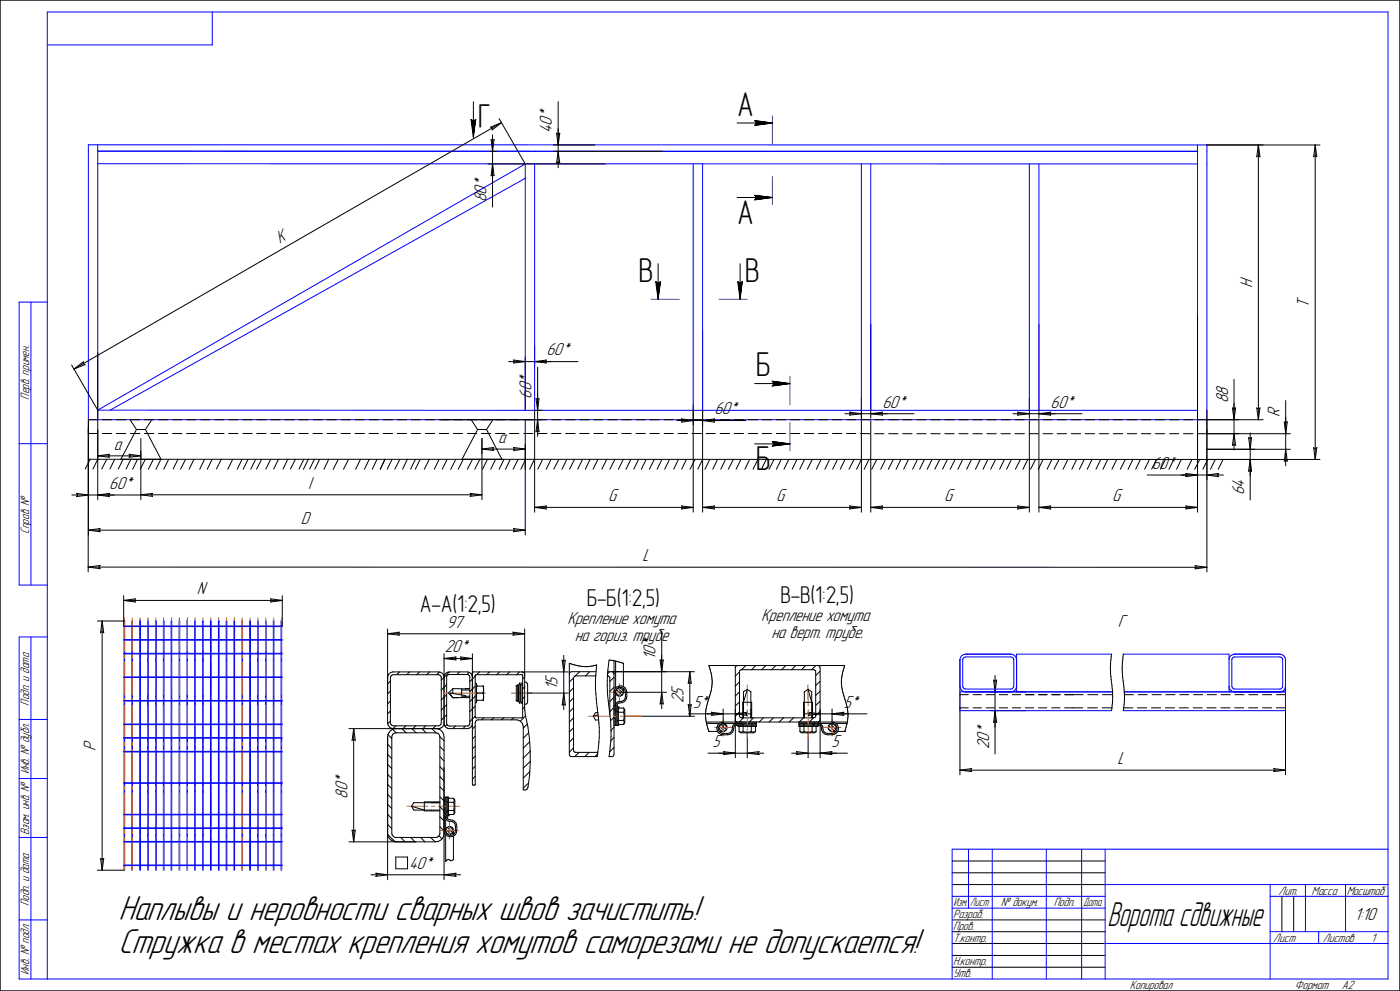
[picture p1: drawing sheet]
<svg xmlns="http://www.w3.org/2000/svg" width="594mm" height="420mm" viewBox="0 0 594 420" stroke-linecap="round" stroke-linejoin="round" font-family="sans-serif">
<defs><g id="words">
<g font-size="15.6">
<text x="50.3" y="389.9">Наплывы и неровности сварных швов зачистить!</text>
<text x="50.3" y="404.2">Стружка в местах крепления хомутов саморезами не допускается!</text>
</g>
<text font-size="15.2" x="470" y="392.6">Ворота сдвижные</text>
<g font-size="14.6">
<text x="312.9" y="49">А</text>
<text x="202.9" y="54.3">Г</text>
<text x="312.9" y="94.9">А</text>
<text x="270.9" y="119.6">В</text>
<text x="316.1" y="119.6">В</text>
<text x="320.8" y="159.5">Б</text>
<text x="320.8" y="199.3">Б</text>
</g>
<g font-size="10.3">
<text x="249" y="256.8">Б-Б(1:2,5)</text>
<text x="331.2" y="255.6">В-В(1:2,5)</text>
<text x="178.1" y="259.7">А-А(1:2,5)</text>
</g>
<g font-size="7.8">
<text x="234.3" y="56.5" transform="rotate(-90 234.3 56.5)">40*</text>
<text x="206.5" y="85.8" transform="rotate(-90 206.5 85.8)">80*</text>
<text x="118.7" y="103.3" transform="rotate(-30 118.7 103.3)">K</text>
<text x="531.5" y="122.2" transform="rotate(-90 531.5 122.2)">H</text>
<text x="555.7" y="130.6" transform="rotate(-90 555.7 130.6)">T</text>
<text x="231.9" y="150.7">60*</text>
<text x="225.6" y="169" transform="rotate(-90 225.6 169)">60*</text>
<text x="374.6" y="172.8">60*</text>
<text x="445.9" y="172.8">60*</text>
<text x="521.2" y="170.9" transform="rotate(-90 521.2 170.9)">88</text>
<text x="303.2" y="175.7">60*</text>
<text x="543.1" y="176.9" transform="rotate(-90 543.1 176.9)">R</text>
<text x="48.3" y="190.7">а</text>
<text x="211.4" y="187.8">а</text>
<text x="488.9" y="198.9">60*</text>
<text x="46.4" y="207.3">60*</text>
<text x="130.7" y="207.3">I</text>
<text x="528" y="209.9" transform="rotate(-90 528 209.9)">64</text>
<text x="258.1" y="212.6">G</text>
<text x="329.4" y="212.6">G</text>
<text x="400.7" y="212.6">G</text>
<text x="472" y="212.6">G</text>
<text x="127.7" y="222.2">D</text>
<text x="272.6" y="237.9">L</text>
<text x="83.6" y="252.1">N</text>
<text x="323.1" y="263.3">Крепление хомута</text>
<text x="189.5" y="266.1">97</text>
<text x="240.8" y="264.5">Крепление хомута</text>
<text x="474.4" y="265.7">Г</text>
<text x="243.9" y="271.7">на гориз. трубе</text>
<text x="327.4" y="270.5">на верт. трубе.</text>
<text x="188.8" y="276.6">20*</text>
<text x="278.2" y="279.8" transform="rotate(-90 278.2 279.8)">10*</text>
<text x="236.6" y="292.7" transform="rotate(-90 236.6 292.7)">15</text>
<text x="290.2" y="298.1" transform="rotate(-90 290.2 298.1)">25</text>
<text x="294.1" y="300.1">5*</text>
<text x="358.1" y="300.1">5*</text>
<text x="302.4" y="316.7">5</text>
<text x="353" y="316.7">5</text>
<text x="419.8" y="317.7" transform="rotate(-90 419.8 317.7)">20*</text>
<text x="40.7" y="318.6" transform="rotate(-90 40.7 318.6)">P</text>
<text x="474.3" y="323.9">L</text>
<text x="147.5" y="338.6" transform="rotate(-90 147.5 338.6)">80*</text>
<text x="173.7" y="368.4">40*</text>
<text x="574.9" y="390.1">1:10</text>
</g>
<g font-size="5.4">
<text x="12.4" y="169.4" transform="rotate(-90 12.4 169.4)">Перв. примен.</text>
<text x="12.4" y="226.3" transform="rotate(-90 12.4 226.3)">Справ. №</text>
<text x="12.4" y="299.2" transform="rotate(-90 12.4 299.2)">Подп. и дата</text>
<text x="12.4" y="328.3" transform="rotate(-90 12.4 328.3)">Инв. № дубл.</text>
<text x="12.4" y="354.1" transform="rotate(-90 12.4 354.1)">Взам. инв. №</text>
<text x="542.6" y="379.3">Лит.</text>
<text x="556.7" y="379.3">Масса</text>
<text x="571.6" y="379.3">Масштаб</text>
<text x="12.4" y="384.2" transform="rotate(-90 12.4 384.2)">Подп. и дата</text>
<text x="404.5" y="389.3">Разраб.</text>
<text x="424.8" y="384.3">№ докум.</text>
<text x="447.2" y="384.3">Подп.</text>
<text x="404.5" y="394.3">Пров.</text>
<text x="404.5" y="399.3">Т.контр.</text>
<text x="540.4" y="399.3">Лист</text>
<text x="561.5" y="399.3">Листов</text>
<text x="581.9" y="399.3">1</text>
<text x="12.4" y="413.3" transform="rotate(-90 12.4 413.3)">Инв. № подл.</text>
<text x="404.5" y="409.3">Н.контр.</text>
<text x="404.5" y="414.4">Утв.</text>
<text x="479.6" y="419.4">Копировал</text>
<text x="549.6" y="419.4">Формат</text>
<text x="569.6" y="419.4">A2</text>
</g>
<g font-size="5.3">
<text x="404.6" y="384.3">Изм.</text>
<text x="411.6" y="384.3">Лист</text>
<text x="459.7" y="384.3">Дата</text>
</g>
</g></defs>
<g fill="none" stroke="#000" stroke-width=".42">
<path d="M.1 .1v420zM.1 .1h594zM594.1 .1v420zM199.9 50.6l1 7.6zM199.9 50.6l1 .8zM200.9 51.4l1-.8zM200.9 43.2v15zM201.9 50.6l-1 7.6zM208.2 53.9l.8 .4zM208.2 53.9l4.7-1.9zM208.4 59.2l.6 .4zM208.4 59.2l.6 5z"/>
<path d="M208.9 55.1l4-3.1zM209 54.3l-.1 .8zM209 59.6l.7-.4zM209 57.1v7.1zM209.7 59.2l-.7 5zM211.8 50.3l11.1 19.2zM236.2 56.5l.7 .5zM236.2 56.5l.7 5zM236.9 57l.7-.5zM236.9 54.4v7.1zM236.9 43.1v18.4zM237.6 56.5l-.7 5z"/>
<path d="M312.8 52.2h15zM320.3 53.2l7.5-1zM320.3 51.1l.8 1.1zM320.3 51.1l7.5 1.1zM321.1 52.2l-.8 1zM207.1 69.5h49.7zM207.9 64.2h3.2zM208.4 74.5l.6-.5zM209 69.5l-.6 5zM209 74l.7 .5zM209 69.5l.7 5zM209 69.5v7z"/>
<path d="M209 64.2v5.3zM209 69.5v18.3zM234.9 61.5h17.5zM234.9 64.2h46.4zM236.2 69.2l.7-.5zM236.9 64.2l-.7 5zM236.9 68.7l.7 .5zM236.9 64.2l.7 5zM236.9 64.2v6.9zM236.9 61.5v2.7zM512.2 61.5h48zM512.2 61.5h23.9z"/>
<path d="M533.4 66.5l.7-.5zM534.1 61.5l.7 5zM534.1 66l.7 .5zM534.1 61.5l-.7 5zM534.1 61.5v116.5zM557.5 66.5l.7-.5zM558.2 61.5l.7 5zM558.2 66l.7 .5zM558.2 61.5l-.7 5zM558.2 61.5v133.3zM312.8 83.7h15zM320.3 84.8l7.5-1.1z"/>
<path d="M320.3 82.8l.8 .9zM320.3 82.8l7.5 .9zM321.1 83.7l-.8 1.1zM278.3 119.4l1 7.5zM278.3 119.4l1 .7zM279.3 111.8v15.1zM280.3 119.4l-1 7.5zM313.1 119.4l1 7.5zM313.1 119.4l1 .7zM314.1 111.8v15.1zM315 119.4l-.9 7.5zM279.3 120.1l1-.7z"/>
<path d="M314.1 120.1l.9-.7zM369.6 137.5v39.9zM440.9 137.5v39.9zM508.3 133.9v69.6zM30.4 154.8l11.1 19.1zM31.4 156.5l4-3.1zM31.4 156.5l4.7-1.9zM31.4 156.5l181.5-104.5zM35.3 154.3l.8 .3zM35.4 153.4l-.1 .9zM41.5 149.5v62.4zM215.9 153.3h7z"/>
<path d="M217.9 152.7l5 .6zM217.9 152.7l.5 .6zM217.9 153.9l5-.6zM218.4 153.3l-.5 .6zM222.9 151.3v22.7zM222.9 153.3h4zM226.9 153.3l5 .6zM226.9 153.3l5-.6zM226.9 153.3h7zM226.9 153.3h18.4zM226.9 146.4v8.9zM228.2 155.7v18.3z"/>
<path d="M231.4 153.3l.5 .6zM231.9 152.7l-.5 .6zM298.2 140.5v39.8zM37.5 178v5.8zM37.5 178h3.9zM37.5 178.2v33.7zM43.4 178h4zM49.4 178h3.9zM55.2 178l2.7 4.1zM55.4 178h4zM61.3 178h4zM64.4 178l-2.7 4.1z"/>
<path d="M67.3 178h3.9zM73.2 178h4zM79.2 178h3.9zM85.2 178h3.9zM91.1 178h4zM97 178h4zM103 178h4zM109 178h3.9zM115 178h3.9zM120.9 178h4zM126.8 178h4zM132.8 178h4z"/>
<path d="M138.8 178h3.9zM144.8 178h3.9zM150.7 178h4zM156.6 178h4zM162.6 178h4zM168.6 178h4zM174.6 178h3.9zM180.5 178h4zM186.4 178h4zM187 178h43.1zM192.4 178h3.9zM198.4 178h4z"/>
<path d="M200 178l2.7 4.1zM204.3 178h4zM209.2 178l-2.7 4.1zM210.3 178h4zM216.2 178h4zM222.2 178h3.9zM222.9 178.3v48.5zM226.9 174v43.2zM226.9 174h3.2zM227.5 169l.7 .5zM227.5 169l.7 5zM228.2 178h4z"/>
<path d="M228.2 169.5l.6-.5zM228.2 167v7zM228.2 178l-.7 5zM228.2 178l.6 5zM228.2 178v7zM228.2 174v4zM228.8 169l-.6 5zM234.1 178h4zM240.1 178h4zM246 178h4zM252.1 178h3.8zM258 178h4z"/>
<path d="M263.9 178h4zM269.9 178h4zM275.8 178h4zM281.9 178h3.8zM287.3 178.3h6.9zM287.8 178h4zM289.2 177.6l5 .7zM289.2 177.6l.5 .7zM289.2 179l5-.7zM289.7 178.3l-.5 .7zM293.7 178h4zM294.2 174v43.2z"/>
<path d="M294.2 171.6v8.7zM294.2 178.3h4zM298.2 178.3l5.1 .7zM298.2 178.3l5.1-.7zM298.2 178.3h7zM298.2 178.3h18.4zM298.2 174v43.2zM299.7 178h3.9zM302.8 178.3l.5 .7zM303.3 177.6l-.5 .7zM305.6 178h4zM311.6 178h4z"/>
<path d="M317.6 178h4zM320.3 162.6h15zM323.5 178h4zM327.7 163.7l7.6-1.1zM327.7 161.6l.8 1zM327.7 161.6l7.6 1zM328.5 162.6l-.8 1.1zM329.5 178h3.9zM335.4 178h4zM341.4 178h4zM347.4 178h4zM353.3 178h4z"/>
<path d="M358.6 175.4h7zM359.3 178h3.9zM360.6 174.8l5 .6zM360.6 174.8l.5 .6zM360.6 176l5-.6zM361.1 175.4l-.5 .6zM365.3 178h3.9zM365.6 168.7v8.7zM365.6 175.4h4zM365.6 174v43.2zM369.6 175.4l5 .6zM369.6 175.4l5-.6z"/>
<path d="M369.6 175.4h7zM369.6 175.4h18.3zM369.6 178.3v38.9zM371.2 178h4zM374.1 175.4l.5 .6zM374.6 174.8l-.5 .6zM377.2 178h4zM383.1 178h4zM389.1 178h3.9zM395.1 178h3.9zM401 178h4zM407 178h3.9z"/>
<path d="M412.9 178h4zM418.8 178h4zM424.9 178h3.9zM429.9 175.4h7zM430.8 178h4zM431.9 174.8l5 .6zM431.9 174.8l.5 .6zM431.9 176l5-.6zM432.4 175.4l-.5 .6zM436.8 178h3.9zM436.9 178.3v38.9zM436.9 168.7v8.7z"/>
<path d="M436.9 175.4h4zM440.9 175.4l5 .6zM440.9 175.4l5-.6zM440.9 175.4h7zM440.9 175.4h18.3zM440.9 178.2v39zM442.7 178h4zM445.4 175.4l.5 .6zM445.9 174.8l-.5 .6zM448.6 178h4zM454.7 178h3.9zM460.6 178h4z"/>
<path d="M466.6 178h3.9zM472.5 178h4zM478.5 178h3.9zM484.5 178h3.9zM490.4 178h4zM496.4 178h3.9zM502.3 178h4zM508.3 178h3.9zM508.3 178.2v39zM512.2 178v5.9zM512.2 178h13.6zM512.2 178h23.9z"/>
<path d="M512.2 174v29.5zM523.1 173l.6 .5zM523.1 173l.6 5zM523.7 173.5l.7-.5zM523.7 171v7zM523.7 178v5.9zM523.7 173.1v4.9zM523.7 173.1h.1M523.7 160.9v12.2zM524.4 173l-.7 5zM533.4 173l.7 5zM533.4 173l.7 .5z"/>
<path d="M534.1 173.5l.7-.5zM534.8 173l-.7 5zM545.1 178.9l.6 .5zM545.1 178.9l.6 5zM545.7 179.4l.7-.5zM545.7 176.9v7zM545.7 178.9v5zM545.7 178.9h.1M545.7 169.8v9.1zM546.4 178.9l-.7 5zM37.5 194.7l474.7 .1zM37.5 183.8h3.9z"/>
<path d="M37.5 180.8v46zM37.5 182.2l-.1 60.3zM38.3 194.7l-2.1 4.2zM41.5 194.7l-2 4.2zM41.5 182.2v13zM41.5 193.3l5-.7zM41.5 193.3l5 .6zM41.5 193.3h18.3zM43.4 183.8h4zM45.3 194.7l-2.1 4.2zM46 193.3l.5 .6zM46.5 192.6l-.5 .7z"/>
<path d="M48.7 194.7l-2 4.2zM49.4 183.8h3.9zM51.3 194.7h17zM52.2 194.7l-2 4.2zM54.8 193.9l5-.6zM54.8 192.6l.5 .7zM54.8 192.6l5 .7zM55.3 193.3l-.5 .6zM55.4 183.8h4zM55.5 194.7l-2 4.2zM57.9 182.1h3.8zM57.9 182.1l-6.6 12.6z"/>
<path d="M58.3 194.8l-2 4.2zM59.8 191.3v3.4zM59.8 194.7v17.1zM59.8 185.9v8.8zM61.3 183.8h4zM61.6 194.8l-2.1 4.2zM61.7 182.1l6.6 12.6zM65 194.8l-2 4.2zM67.3 183.8h3.9zM68.2 194.8l-2 4.2zM71.5 194.8l-2 4.2zM73.2 183.8h4z"/>
<path d="M75.5 194.7l-2 4.2zM78.7 194.8l-2.1 4.2zM79.2 183.8h3.9zM82.3 194.8l-2 4.2zM85.2 183.8h3.9zM86.8 194.8l-2 4.2zM90 194.8l-2 4.2zM91.1 183.8h4zM93.9 194.7l-2 4.2zM97 183.8h4zM98.7 194.8l-2 4.2zM102.7 194.8l-2 4.2z"/>
<path d="M103 183.8h4zM105.2 194.8l-2 4.2zM108.5 194.8l-2.1 4.2zM109 183.8h3.9zM111 194.8l-2.1 4.2zM114.9 194.7l-2 4.2zM115 183.8h3.9zM118.2 194.7l-2 4.2zM120.9 183.8h4zM122.2 194.6l-2.1 4.3zM125.4 194.7l-2.1 4.2zM126.8 183.8h4z"/>
<path d="M128.9 194.7l-2 4.2zM130.9 194.7l-2.1 4.3zM132.8 183.8h4zM133.4 194.7l-2 4.2zM135.6 194.8l-2 4.2zM138.8 183.8h3.9zM139.5 194.7l-2 4.3zM143.5 194.9l-2.1 4.2zM144.8 183.8h3.9zM147.9 194.8l-2.1 4.2zM150.7 183.8h4zM153 194.7l-2 4.3z"/>
<path d="M156.6 183.8h4zM156.7 194.7l-2 4.3zM160 194.7l-2 4.3zM162.6 183.8h4zM163.4 194.7l-2 4.3zM166.4 194.8l-2.1 4.2zM168.6 183.8h4zM169.7 194.8l-2.1 4.2zM172.9 194.7l-2 4.3zM174.6 183.8h3.9zM176.3 194.8l-2.1 4.2zM178.3 194.8l-2 4.2z"/>
<path d="M180.5 183.8h4zM182.2 194.7l-2.1 4.3zM186.4 194.8l-2.1 4.2zM186.4 183.8h4zM189.7 194.8l-2 4.2zM192.4 183.8h3.9zM193.4 194.9l-2.1 4.2zM196.1 194.7h16.9zM196.6 194.8l-2.1 4.2zM198.4 183.8h4zM200.5 194.8l-2.1 4.2zM202.7 182.1h3.8z"/>
<path d="M202.7 182.1l-6.6 12.6zM203.6 194.8l-2.1 4.2zM204.3 183.8h4zM204.6 185.9v6.5zM204.6 190.4l4.9-.7zM204.6 190.4l4.9 .6zM204.6 190.4h18.3zM204.6 194.7v17.1zM204.6 185.9v8.8zM206.5 182.1l6.5 12.6zM206.8 194.8l-2 4.2zM209 190.4l.5 .6z"/>
<path d="M209.5 189.7l-.5 .7zM210.3 194.8l-2 4.2zM210.3 183.8h4zM213.9 194.8l-2.1 4.2zM216.2 183.8h4zM216.6 194.8l-2.1 4.2zM217.9 191l5-.6zM217.9 189.7l.5 .7zM217.9 189.7l5 .7zM218.4 190.4l-.5 .6zM219.9 194.8l-2.1 4.2zM222.2 183.8h3.9z"/>
<path d="M222.9 188.4v10.6zM223.1 194.8l-2 4.2zM226.8 194.8l-2 4.2zM227.5 183l.7-.5zM228.2 183.8h4zM228.2 182.5l.6 .5zM230.3 194.8l-2 4.2zM233.8 194.8l-2 4.2zM234.1 183.8h4zM237.2 194.8l-2.2 4.2zM240.1 183.8h4zM240.5 194.8l-2 4.2z"/>
<path d="M243.8 194.8l-2.1 4.2zM246 183.8h4zM247.2 194.8l-2 4.2zM250.4 194.8l-2 4.2zM252.1 183.8h3.8zM253.7 194.8l-2 4.2zM257.5 194.8l-2.1 4.2zM258 183.8h4zM260.9 194.8l-2.1 4.2zM263.9 183.8h4zM264.5 194.8l-2 4.2zM267.7 194.8l-2 4.2z"/>
<path d="M269.9 183.8h4zM271 194.8l-2 4.2zM274.2 194.8l-2 4.2zM275.8 183.8h4zM277.7 194.8l-2.1 4.2zM280.9 194.8l-2 4.2zM281.9 183.8h3.8zM284.1 194.8l-2 4.2zM287.8 183.8h4zM288 194.8l-2.1 4.2zM291.3 194.8l-2 4.2zM293.7 183.8h4z"/>
<path d="M295 194.8l-2.1 4.2zM298.2 194.8l-2 4.2zM299.7 183.8h3.9zM301.2 194.8l-2 4.2zM304.5 194.8l-2 4.2zM305.6 183.8h4zM307.9 194.8l-2 4.2zM311.2 194.8l-2.1 4.2zM311.6 183.8h4zM314.5 194.8l-2.1 4.2zM317.6 183.8h4zM318.2 194.8l-2.1 4.2z"/>
<path d="M320.3 188.2h15zM321.6 194.8l-2 4.2zM323.5 183.8h4zM325.2 194.8l-2 4.2zM327.7 189.1l7.6-.9zM327.7 187.2l.8 1zM327.7 187.2l7.6 1zM328.5 194.8l-2.1 4.2zM328.5 188.2l-.8 .9zM329.5 183.8h3.9zM331.6 194.8l-2.1 4.2zM334.8 194.8l-2.1 4.2z"/>
<path d="M335.4 183.8h4zM338.2 194.8l-2 4.2zM341.4 183.8h4zM341.5 194.8l-2.1 4.2zM344.8 194.8l-2.2 4.2zM347.4 183.8h4zM348.5 194.8l-2 4.2zM352.1 194.8l-2 4.2zM353.3 183.8h4zM355.4 194.8l-2 4.2zM358.6 194.8l-2 4.2zM359.3 183.8h3.9z"/>
<path d="M362.5 194.8l-2.2 4.2zM365.3 183.8l3.9 .1zM365.6 194.8l-2 4.2zM368.8 194.8l-2 4.2zM371.2 183.9h4zM372.1 194.8l-2.1 4.2zM375.8 194.8l-2 4.2zM377.2 183.9h4zM379.1 194.8l-2.1 4.2zM382.4 194.8l-2.1 4.2zM383.1 183.9h4zM385.6 194.8l-2.1 4.2z"/>
<path d="M389.1 183.9h3.9zM389.4 194.8l-2.1 4.2zM392.3 194.8l-2 4.2zM395.1 183.9h3.9zM395.6 194.8l-2.1 4.2zM398.9 194.8l-2.2 4.2zM401 183.9h4zM402.1 194.8l-2.1 4.2zM405.4 194.8l-2.1 4.2zM407 183.9h3.9zM408.6 194.8l-2 4.2zM412.3 194.8l-2 4.2z"/>
<path d="M412.9 183.9h4zM416.1 194.8l-2.1 4.2zM418.8 183.9h4zM419.3 194.8l-2.1 4.2zM422.6 194.8l-2.1 4.2zM424.9 183.9h3.9zM426.3 194.8l-2 4.2zM429.3 194.8l-2.1 4.2zM430.8 183.9h4zM433.1 194.8l-2.1 4.2zM436.2 194.8l-2 4.2zM436.8 183.9h3.9z"/>
<path d="M439.5 194.8l-2.1 4.2zM442.7 183.9h4zM442.7 194.8l-2 4.2zM446.4 194.8l-2 4.2zM448.6 183.9h4zM449.5 194.8l-2.1 4.2zM453.2 194.8l-2 4.2zM454.7 183.9h3.9zM456.9 194.8l-2 4.2zM460.2 194.8l-2.1 4.2zM460.6 183.9h4zM463.5 194.8l-2.1 4.2z"/>
<path d="M466.6 183.9h3.9zM467.2 194.8l-2 4.2zM470.2 194.8l-2.1 4.2zM472.5 183.9h4zM474 194.8l-2.1 4.2zM477.6 194.8l-2.1 4.2zM478.5 183.9h3.9zM480.8 194.8l-2 4.2zM484 194.8l-2 4.2zM484.5 183.9h3.9zM487.8 194.8l-2 4.2zM490.4 183.9h4z"/>
<path d="M490.8 194.8l-2 4.2zM494.6 194.8l-2.1 4.2zM496.4 183.9h3.9zM498.2 194.8l-2.1 4.2zM501.4 194.8l-2 4.2zM502.3 183.9h4zM505.9 194.8l-2 4.2zM508.3 183.9h3.9zM509.2 194.8l-2.1 4.2zM512.2 194.8h48zM512.2 183.9h35.5zM512.2 190.5h35.5z"/>
<path d="M512.2 183.9h13.6zM512.2 190.5h20.4zM512.2 194.8h20.4zM512.2 182.3v60.2zM512.6 194.8l-2.1 4.2zM515.8 194.8l-2 4.2zM519.1 194.8l-2 4.2zM523.1 188.9l.6-.5zM523.7 183.9l-.6 5zM523.7 188.4l.7 .5zM523.7 183.9l.7 5zM523.7 183.9v6.9z"/>
<path d="M529.9 185.5l.7 .5zM529.9 185.5l.7 5zM529.9 199.8l.7-.5zM530.6 186l.6-.5zM530.6 183.6v6.9zM530.6 194.8l-.7 5zM530.6 199.3l.6 .5zM530.6 194.8l.6 5zM530.6 194.8v7zM530.6 190.5v4.3zM530.6 194.8v5zM530.6 199.8h.1"/>
<path d="M530.6 199.8v12.2zM531.2 185.5l-.6 5zM545.1 195.6l.6-.5zM545.7 190.5l-.6 5.1zM545.7 195.1l.7 .5zM545.7 190.5l.7 5.1zM545.7 190.5v7zM545.7 183.9v6.6zM557.5 189.8l.7 5zM557.5 189.8l.7 .5zM558.2 190.3l.7-.5zM558.9 189.8l-.7 5z"/>
<path d="M30.5 209.9h7zM32.5 209.2l5 .7zM32.5 209.2l.4 .7zM32.5 210.6l5-.7zM32.9 209.9l-.4 .7zM37.5 209.9h4zM41.5 209.9l5 .7zM41.5 209.9l5-.7zM41.5 209.9h6.9zM41.5 209.9h18.3zM46 209.9l.5 .7zM46.5 209.2l-.5 .7z"/>
<path d="M59.8 209.8l5-.6zM59.8 209.8l5 .7zM59.8 209.8h144.8zM64.3 209.8l.5 .7zM64.8 209.2l-.5 .6zM199.6 210.5l5-.7zM199.6 209.2l.5 .6zM199.6 209.2l5 .6zM200.1 209.8l-.5 .7zM226.9 215.1l5-.6zM226.9 215.1l5 .7zM226.9 215.1h67.3z"/>
<path d="M231.4 215.1l.5 .7zM231.9 214.5l-.5 .6zM289.2 215.8l5-.7zM289.2 214.5l.5 .6zM289.2 214.5l5 .6zM289.7 215.1l-.5 .7zM298.2 215.1l5.1-.6zM298.2 215.1l5.1 .7zM298.2 215.1h67.4zM302.8 215.1l.5 .7zM303.3 214.5l-.5 .6zM360.6 215.8l5-.7z"/>
<path d="M360.6 214.5l.5 .6zM360.6 214.5l5 .6zM361.1 215.1l-.5 .7zM369.6 215.1l5-.6zM369.6 215.1l5 .7zM369.6 215.1h67.3zM374.1 215.1l.5 .7zM374.6 214.5l-.5 .6zM431.9 215.8l5-.7zM431.9 214.5l.5 .6zM431.9 214.5l5 .6zM432.4 215.1l-.5 .7z"/>
<path d="M440.9 215.1l5-.6zM440.9 215.1l5 .7zM440.9 215.1h67.4zM445.4 215.1l.5 .7zM445.9 214.5l-.5 .6zM486.9 201.4h15.3zM501.2 201.4h7.1zM502.2 201.4h6.1zM502.2 201.4h.1M503.3 200.7l5 .7zM503.3 200.7l.5 .7zM503.3 202.1l5-.7z"/>
<path d="M503.3 215.8l5-.7zM503.3 214.5l.5 .6zM503.3 214.5l5 .6zM503.8 201.4l-.5 .7zM503.8 215.1l-.5 .7zM508.3 201.4h3.9zM512.2 201.4l5 .7zM512.2 201.4l5-.7zM512.2 201.4h7.1zM516.7 201.4l.5 .7zM517.2 200.7l-.5 .7zM37.5 224.8l5-.7z"/>
<path d="M37.5 224.8l5 .7zM37.5 224.8h185.4zM42 224.8l.5 .7zM42.5 224.1l-.5 .7zM42.5 239.8l-.5 .7zM217.9 225.5l5-.7zM217.9 224.1l.5 .7zM217.9 224.1l5 .7zM218.4 224.8l-.5 .7zM507.2 239.9l.5 .6zM507.2 239.9l5 .6zM37.4 240.5l5.1-.7z"/>
<path d="M37.4 240.5l5.1 .6zM37.4 240.5h474.8zM42 240.5l.5 .6zM52.5 252.6v12.8zM52.5 254.6l5-.7zM52.5 254.6l5 .7zM52.5 254.6h67.3zM57 254.6l.5 .7zM57.5 253.9l-.5 .7zM114.8 255.3l5-.7zM114.8 253.9l.5 .7zM114.8 253.9l5 .7z"/>
<path d="M115.3 254.6l-.5 .7zM119.8 252.6v13zM507.2 241.2l5-.7zM507.7 240.5l-.5 .7zM41.3 263.3h11.5zM42.7 268.3l.6-.5zM43.3 263.3l.7 5zM43.3 267.8l.7 .5zM43.3 263.3l-.6 5zM43.3 263.3v105.7zM164.5 266.7v27.3zM164.5 268.7l5-.6z"/>
<path d="M164.5 268.7l5 .6zM164.5 268.7h58.2zM169 268.7l.5 .6zM169.5 268.1l-.5 .6zM188.5 277.2v9.9zM188.5 279.2l5-.6zM188.5 279.2l5 .6zM188.5 279.2h12zM193 279.2l.5 .6zM193.5 278.6l-.5 .6zM195.5 279.8l5-.6zM195.5 278.6l.5 .6z"/>
<path d="M195.5 278.6l5 .6zM196 279.2l-.5 .6zM200.5 277.2v9.9zM217.7 269.3l5-.6zM217.7 268.1l.5 .6zM217.7 268.1l5 .6zM218.2 268.7l-.5 .6zM222.7 266.7v19.9zM238.6 279.9l.7 .5zM238.6 279.9l.7 5zM239.3 277.9v7zM239.9 279.9l-.6 5z"/>
<path d="M258.5 279.9h.4zM258.5 279.9l-.3 2.1zM258.9 279.9l.4 .1zM259.3 280h.5zM259.8 280l.4 .1zM280.2 279.8l.6 .5zM280.2 279.8l.6 5zM280.8 277.8v7zM280.8 267.5v17.3zM281.5 279.8l-.7 5zM471.5 279.7l-.2 1.2zM471.6 278.6l-.1 1.1z"/>
<path d="M471.8 277.4l-.2 1.2zM476.5 279.9l-.2 1.3zM476.6 278.6l-.1 1.3zM476.8 277.4l-.2 1.2zM164.5 298.4l1.2-1.1zM164.5 294.2l1.2-1.2zM164.5 287.4v19.1zM164.7 286.4l-.2 1zM165.2 285.7l-.5 .7zM165.2 285.7l.7-.5zM165.7 288.8l-1.2 1.2zM165.7 287.4v19.1z"/>
<path d="M165.9 286.8l-.2 .6zM165.9 285.2l.8-.3zM166.3 286.3l.6-.2zM166.3 286.3l-.4 .5zM166.7 284.9h.1M166.9 284.9h19.2zM166.9 286.1h19.2zM169.6 284.9l-1.2 1.2zM172.6 286.1l1.2-1.2zM176.9 286.1l1.2-1.2zM182.3 284.9l-1.2 1.2zM185.3 286.1l1.2-1.1z"/>
<path d="M186.1 286.1l.6 .2zM186.1 284.9l.9 .2zM186.7 286.3l.5 .5zM187 285.1l.8 .5zM187.2 286.8l.1 .6zM187.3 296.8l1.2-1.1zM187.3 292.6l1.2-1.2zM187.3 288.4l1.2-1.2zM187.3 287.4v19.1zM187.8 285.6l.5 .7zM188.3 286.3l.2 .9zM188.5 299.9l-1.2 1.3z"/>
<path d="M188.5 287.4v19.1zM188.5 287.2h.1M188.5 299.9l1.1-1zM188.5 295.7l1.1-1.1zM188.5 287.2l2.3-2.3zM188.5 287.1v19.6zM188.6 286.3l-.1 .8zM189.1 285.6l-.5 .7zM189.1 285.6l.7-.5zM189.6 290.3l-1.1 1.1zM189.6 287.1v19.6zM189.7 286.6l.4-.4z"/>
<path d="M189.7 286.6l-.1 .5zM189.8 285.1l.9-.2zM190.1 286.2l.6-.2zM190.3 293.9l1.9-1.9zM190.3 293.9l1.9 1.9zM190.7 284.9h7.7zM190.7 286h7.7zM191.2 294.1l.1 .6zM191.3 293.9l.9 .1zM191.3 293.9l-.1 .2zM191.3 294.7l.9 1.1zM192.2 294l4 .7z"/>
<path d="M192.2 292h1.9zM192.2 295.8h1.9zM192.2 295.8h.1M192.2 292v2zM194.1 292l3.4 .1zM194.1 295.8l3.4-.1zM195 284.9l-1 1.1zM195.9 295.2h1.6zM195.9 292v2.7zM195.9 292.6h3.4zM196.2 294.7l1.3 .2zM197.5 292h.1"/>
<path d="M197.5 294.9v.9zM197.5 292h1.8zM197.5 295.8h1.8zM197.5 295.2h1.8zM198.2 286l.9-.9zM198.4 286l.5 .2zM198.4 284.9l.8 .2zM198.9 286.2l.4 .4zM199.2 285.1l.7 .5zM199.3 286.6l.1 .5zM199.4 293.2l1.1-1zM199.4 289l1.1-1z"/>
<path d="M199.4 287.1v19.6zM199.9 285.6l.4 .7zM200.3 286.3l.2 .8zM200.5 296.4l1.2-1.2zM200.5 296.4l-1.1 1.1zM200.5 287.1v19.6zM200.5 285.2v47.5zM200.6 285l.2-.1zM200.6 285l-.1 .2zM200.8 284.9h20.7zM201.7 291l-1.2 1.2zM201.7 286.7l-1.2 1.3z"/>
<path d="M201.7 286.4v17.6zM201.7 297.9h.6zM201.7 289.9h.6zM201.8 286.2l.2-.1zM201.8 286.2l-.1 .2zM202 286.1h19.5zM202.3 286.1l1.2-1.2zM202.3 289.9v8zM202.3 290.6l.1 .2zM202.3 293.9h.3zM202.6 290.9h.1M202.6 296.9h.1"/>
<path d="M202.4 297l-.1 .2zM202.6 293.9h2.4zM202.6 290.9h2.4zM202.6 296.9h2.4zM205 293.9l.1 .4zM205 290.9h.2zM205 290.9l.1 .4zM205 296.9h.2zM205.1 294.3l.1 1.1zM205.1 291.3l.1 1.1zM205.2 295.7l-.2 1.2zM205.2 295.4v.3z"/>
<path d="M205.2 292.6l-.2 1.3zM205.2 292.6h.1M205.2 292.4v3zM205.2 295.4v1.5zM205.2 290.9v1.5zM207.8 284.9l-1.2 1.2zM212 284.9l-1.2 1.2zM215.1 286.1l1.1-1.2zM219.1 290.8h.1M219.1 290.7h.1M219.1 297h.1M219.1 297.1h.1"/>
<path d="M219.1 297.1l.6 .2zM219.1 290.7l.6-.2zM219.1 290.8v6.2zM219.7 290.5h.3zM219.7 297.3h.3zM219.7 290.5v6.8zM220 297.3l.6 1zM220 290.5v6.8zM220.5 284.9l-1.2 1.2zM220.6 289.6l-.6 .9zM220.6 289.6v8.7zM220.6 290.3h.4z"/>
<path d="M220.6 297.5h.4zM221 297.5l.6 .8zM221 290.3v7.2zM221.5 284.9h19.7zM221.5 286.1l.2 .1zM221.5 284.9l.6 .2zM221.6 289.6v8.7zM221.6 289.6l-.6 .7zM221.6 290.4h.2zM221.6 297.4h.2zM221.7 286.2l.1 .2zM221.8 286.4v17.6z"/>
<path d="M222.1 285.1l.5 .4zM222.6 285.5l.1 .6zM222.7 299.6l-.9 1zM222.7 295.4l-.9 .9zM222.7 291.2l-.9 .9zM222.7 286.9l-.9 1zM222.7 286.1v14.8zM222.7 289.1l.7 .2zM222.7 298.7l.7-.2zM223.4 289.3l.4 .4zM223.4 298.5l.4-.4zM223.8 289.7l.1 .6z"/>
<path d="M223.9 293.9h17.3zM223.9 290.3v7.2zM223.9 297.5l-.1 .6zM238.6 299l.7-.6zM239.3 280.4l.6-.5zM239.3 293.9l-.7 5.1zM239.3 298.4l.6 .6zM239.3 293.9l.6 5.1zM239.3 293.9v7zM239.3 284.9v9zM241.6 281.3l.5 .1zM241.6 281.3v4.4z"/>
<path d="M241.6 285.7v34.3zM241.6 297.7l1.8-1.8zM241.6 293.5l1.8-1.8zM241.6 289.2l1.8-1.8zM241.7 285.4l-.1 .3zM242 285l.6-.2zM242 285l-.3 .4zM242.1 281.4l.4 .1zM242.5 281.5l.4 .2zM242.6 284.8h10.4zM242.9 281.7l.4 .1zM243.3 281.8l.5 .1z"/>
<path d="M243.4 287.5v30.6zM243.5 287.2l-.1 .3zM243.8 281.9l.4 .1zM243.8 286.8l.5-.2zM243.8 286.8l-.3 .4zM244.2 282l.4 .1zM244.2 286.6l1.8-1.8zM244.3 286.6h8.5zM244.6 282.1l.4 .1zM245 282.2l.4 .2zM245.4 282.4h.5zM245.9 282.4h.4z"/>
<path d="M246.3 282.4l.4 .1zM246.7 282.5l.4 .1zM247.1 282.6h.5zM247.6 282.6h.4zM248 282.6l.4 .1zM248.4 282.7h.4zM248.5 286.6l1.8-1.8zM248.8 282.7l.5-.1zM249.3 282.6h.4zM249.7 282.6h.4zM250.1 282.6l.4-.1zM250.5 282.5l.5-.1z"/>
<path d="M251 282.4h.4zM251.4 282.4h.4zM251.8 282.4l.4-.2zM252.2 282.2l.4-.1zM252.6 282.1l.5-.1zM252.7 286.6h.1M252.7 292.2l.2 2zM252.7 290.1v2.1zM252.7 288v2.1zM252.9 294.2l.2 2zM252.9 286l-.2 2zM253.1 282h.1"/>
<path d="M253.1 296.2l.1 2.1zM253.1 284l-.2 2zM253.2 298.3l.3 2zM253.2 281.9l-.1 2.1zM257.7 288.5v2.2zM257.7 290.7l.1 2.2zM258 286.6h.1M257.8 286.3l-.1 2.2zM257.8 292.9l.1 2.1zM257.9 285.7l.8-.9zM257.9 295l.2 2.1zM258 284.8h1.8z"/>
<path d="M258 286.6l.2 .1zM258 284.2l-.2 2.1zM258.1 297.1l.3 2.2zM258.2 286.7l.5 .3zM258.2 282l-.2 2.2zM258.4 299.3l.3 2.1zM258.7 287l.1 .5zM258.8 287.5v15.5zM258.8 297.4l1.8-1.7zM258.8 293.2l1.8-1.8zM258.8 289l1.8-1.8zM259.8 284.8h34.9z"/>
<path d="M259.8 284.8h23.1zM259.8 284.8l.2 .1zM260 284.9l.4 .3zM260.2 280.1l.4 .1zM260.4 285.2l.2 .5zM260.6 280.2h.4zM260.6 280.2v5.5zM260.6 285.7v34.3zM260.6 299.9l-1.8 1.9zM260.6 293.5v14.1zM260.6 299.2h1.3zM260.8 292.7l-.2 .8z"/>
<path d="M261 280.2l.5 .1zM261.2 291.8l.7-.5zM261.2 291.8l-.4 .9zM261.3 280.3v11.5zM261.3 293.5l.2 .8zM261.3 293.5l1.6 1.7zM261.3 293.5v5.7zM261.3 299.2v8.4zM261.4 292.8l-.1 .7zM261.4 292.9l-.1 .6zM261.4 298.6l-.1 .6zM261.5 280.3l.4 .2z"/>
<path d="M261.5 294.3l.4 .5zM261.6 292.4l2.4 2.4zM261.8 292.1l.7-.5zM261.8 292.1l-.4 .8zM261.8 297.9l.6-.4zM261.8 297.9l-.4 .7zM261.9 280.5l.4 .1zM261.9 292.2l.7-.4zM261.9 292.2l-.5 .6zM261.9 294.8l.7 .3zM261.9 291.3l.9-.4zM261.9 299.1h.1"/>
<path d="M261.9 299.2v8.4zM261.9 299.8h.6zM261.9 299.8v2zM261.9 299.8h.1M262 298.5l.6-.4zM262 298.5l-.1 .6zM262.3 280.6l.4 .1zM262.4 297.5l.7-.1zM262.5 291.9l2 2.1zM262.5 291.6l.7-.2zM262.5 299.8v.4zM262.5 299.8h.1"/>
<path d="M262.6 291.8h.7zM262.6 295.1h.7zM262.6 298.1l.5-.1zM262.7 280.7l.4 .1zM262.8 290.9l.9-.1zM262.9 293.5h20zM263.1 280.8l.5 .1zM263.1 298l1-.1zM263.1 297.4l.9-.1zM263.2 291.4l.9 .2zM263.3 291.8l.7 .4zM263.3 295.1l.7-.3z"/>
<path d="M263.6 280.9l.4 .2zM263.7 290.8l1 .4zM264 281.1l.4 .1zM264 292.2l.4 .6zM264 297.3l.8-.4zM264.1 297.9l.8-.4zM264.1 291.6l.7 .4zM264.4 281.2h.1M264.4 292.8l.2 .7zM264.4 294.2l-.4 .6zM264.6 291.8v1.7zM264.6 281.3v9.9z"/>
<path d="M264.6 293.5l-.2 .7zM264.7 291.2l.7 .6zM264.8 292l.5 .7zM264.9 297.5l.7-.7zM265.3 292.7l.1 .8zM265.3 296.2l-.5 .7zM265.4 291.8l.5 .8zM265.4 295.4l-.1 .8zM265.4 295.4h.1M265.4 293.5v1.8zM265.9 292.6l.1 .9zM265.9 295.9l-.3 .9z"/>
<path d="M266 295.3l-.1 .6zM266 293.5v1.8zM280.2 298.5l.6-.5zM280.8 280.3l.7-.5zM280.8 293.5l-.6 5zM280.8 298l.7 .5zM280.8 293.5l.7 5zM280.8 293.5v7zM280.8 284.8v8.7zM292.1 289.8l.7-.5zM292.1 298.7l.7 5zM292.1 298.7l.7 .5z"/>
<path d="M292.8 284.8l.6 5zM292.8 289.3l.6 .5zM292.8 284.8l-.7 5zM292.8 299.2l.6-.5zM292.8 284.8v18.9zM293.4 298.7l-.6 5zM299.8 300l-.1 .4zM299.9 299.6l-.1 .4zM300 299.1l-.1 .5zM300.1 298.7l-.1 .4zM300.2 298.3l-.1 .4zM300.3 297.9l-.1 .4z"/>
<path d="M300.5 297.4l-.2 .5zM300.6 297l-.1 .4zM300.7 296.6l-.1 .4zM300.8 282.2l.2 .4zM300.8 296.2l-.1 .4zM300.8 282.2h12.1zM301 282.6l.2 .4zM301 295.7l-.2 .5zM301.2 283v.5zM301.2 295.3l-.2 .4zM301.2 283.5l.2 .4zM301.2 294.9v.4z"/>
<path d="M301.4 283.9l.1 .4zM301.4 294.5l-.2 .4zM301.5 284.3l.1 .4zM301.5 294l-.1 .5zM301.6 284.7l.2 .5zM301.6 293.6l-.1 .4zM301.8 285.2v.4zM301.8 293.2l-.2 .4zM301.8 285.6l.1 .4zM301.8 292.8v.4zM301.9 286l.1 .4zM301.9 292.4l-.1 .4z"/>
<path d="M302 286.4l.1 .5zM302 291.9l-.1 .5zM302.1 286.9v.4zM302.1 287.3l.1 .4zM302.1 291.1v.4zM302.1 291.5l-.1 .4zM302.2 287.7v.4zM302.2 288.1l.1 .4zM302.2 290.2v.5zM302.2 290.7l-.1 .4zM302.3 288.5v.5zM302.3 289v.4z"/>
<path d="M302.3 289.4v.4zM302.3 289.8l-.1 .4zM312.1 283.1v22.2zM312.1 282.8v.3zM312.1 295.1l1.8-1.7zM312.4 282.4l.5-.2zM312.4 282.4l-.3 .4zM312.9 282.2h34.2zM313.9 284.9v18.5zM313.9 284.6v.3zM313.9 297.6l-1.8 1.8zM313.9 289.1l-1.8 1.8z"/>
<path d="M313.9 284.9l-1.8 1.8zM314.2 284.1l.5-.1zM314.2 284.1l-.3 .5zM314.7 284h30.7zM314.7 284l1.9-1.8zM315.2 297.8h3.8zM315.2 297.8v6.6zM315.6 297.8v3zM315.6 293.3l1.6-.9zM315.6 293.3v4.5zM317.2 292.4l1.5 .9zM317.2 292.4l-1.6 5.4z"/>
<path d="M318.7 297.8v3zM318.7 293.3v4.5zM319 284l1.8-1.8zM319 297.8v6.6zM323.3 284l1.7-1.8zM327.5 284l1.8-1.8zM331.7 284l1.8-1.8zM336 284l1.7-1.8zM340.2 284l1.8-1.8zM341 297.8h3.8zM341 297.8v6.6zM341.4 297.8v3z"/>
<path d="M341.4 293.3l1.6-.9zM341.4 293.3v4.5zM343 292.4l1.5 .9zM343 292.4l1.5 5.4zM344.4 284l1.9-1.8zM344.5 297.8v3zM344.5 293.3v4.5zM344.8 297.8v6.6zM345.4 284l.2 .1zM345.6 284.1l.5 .3zM346.1 284.4l.1 .5zM346.2 284.9v18.5z"/>
<path d="M346.2 299.1l1.9-1.8zM346.2 294.9l1.9-1.8zM346.2 290.7l1.9-1.8zM346.2 286.4l1.9-1.8zM347.1 282.2h11.4zM347.1 282.2l.4 .1zM347.5 282.3l.4 .2zM347.9 282.5l.2 .6zM348.1 283.1v22.2zM357.1 288.1v.4zM357.1 288.5v.5zM357.1 289v.4z"/>
<path d="M357.1 289.4v.4zM357.1 289.8v.4zM357.1 290.2l.1 .5zM357.2 287.3v.4zM357.2 287.7l-.1 .4zM357.2 290.7v.4zM357.2 291.1l.1 .4zM357.3 286.9l-.1 .4zM357.3 291.5l.1 .4zM357.4 286.4l-.1 .5zM357.4 291.9l.1 .5zM357.5 286l-.1 .4z"/>
<path d="M357.5 292.4v.4zM357.5 285.6v.4zM357.5 292.8l.1 .4zM357.6 285.2l-.1 .4zM357.6 293.2l.1 .4zM357.7 284.7l-.1 .5zM357.7 293.6l.2 .4zM357.9 284.3l-.2 .4zM357.9 294l.1 .5zM358 283.9l-.1 .4zM358 294.5l.1 .4zM358.1 283.5l-.1 .4z"/>
<path d="M358.1 294.9l.1 .4zM358.2 283l-.1 .5zM358.2 295.3l.2 .4zM358.4 282.6l-.2 .4zM358.4 295.7l.1 .5zM358.5 282.2l-.1 .4zM358.5 296.2l.1 .4zM358.6 296.6l.1 .4zM358.7 297l.2 .4zM358.9 297.4l.1 .5zM359 297.9l.2 .4zM359.2 298.3v.4z"/>
<path d="M359.2 298.7l.1 .4zM359.3 299.1l.2 .5zM359.5 299.6l.1 .4zM359.6 300l.1 .4zM407.4 291v37.5zM407.4 294.6h3.6zM413 294.6h3.6zM418.5 294.6h3.6zM420.4 293.4h15zM421.7 288.4l.6 .5zM421.7 288.4l.6 5zM422.3 288.9l.7-.5z"/>
<path d="M422.3 286.3v7.1zM422.3 293.4v7.9zM423 288.4l-.7 5zM424.1 294.6h3.6zM429.7 294.6h3.5zM435.2 294.6h3.5zM435.4 294.6h3.5zM440.8 294.6h3.5zM440.9 294.6h3.5zM446.4 294.6h3.5zM451.9 294.6h3.5zM452 294.6h3.4z"/>
<path d="M455.4 294.6h4.3zM461.7 294.6h4.3zM468 294.6h4.2zM471.3 283.4v1.2zM471.3 285.7l.2 1.2zM471.3 284.6v1.1zM471.3 282.2v1.2zM471.3 280.9v1.3zM471.5 286.9l.1 1.2zM471.6 288.1l.2 1.3zM471.8 289.4l.1 1.2zM471.9 290.6l.1 1.2z"/>
<path d="M472 299l-.1 1.1zM472 291.8l.2 1.1zM472.2 297.8l-.2 1.2zM472.2 296.6v1.2zM472.2 294.1l.1 1.2zM472.2 292.9v1.2zM472.3 295.3l-.1 1.3zM476.2 283.6l.1 1.3zM476.3 281.2v1.2zM476.3 282.4l-.1 1.2zM476.3 284.9l.1 1.3zM476.4 286.2l.1 1.2z"/>
<path d="M476.5 287.4l.2 1.3zM476.7 288.7l.1 1.3zM476.8 290l.2 1.3zM477 291.3l.1 1.2zM477.1 292.5l.1 1.3zM477.1 298.8l-.2 1.3zM477.2 293.8l.1 1.3zM477.2 297.6l-.1 1.2zM477.3 294.6h3.8zM477.3 295.1v1.2zM477.3 296.3l-.1 1.3zM483.1 294.6h3.8z"/>
<path d="M488.9 294.6h3.9zM494.8 294.6h3.9zM500.7 294.6h3.8zM506.6 294.6h3.9zM512.4 294.6h3.9zM518.2 294.6h3.9zM524.2 294.6h3.8zM530 294.6h3.9zM535.9 294.6h3.8zM541.8 294.6h3.8zM545.6 285.3v43.2zM148.1 308.9h28.4z"/>
<path d="M149.4 313.9l.7-.5zM150.1 308.9l.7 5zM150.1 313.4l.7 .5zM150.1 308.9l-.7 5zM150.1 308.9v48.1zM164.5 312.5v60.5zM164.5 306.9l1.2-1.2zM164.5 319.9l1.8 1.7zM164.5 315.6l1.8 1.8zM164.5 306.7l.3 .8zM164.5 306.7h.1M164.5 312.5v40.8z"/>
<path d="M164.7 311.5l1.6 1.7zM164.7 311.4l-.2 1.1zM164.8 307.5l.5 .8zM165.2 310.5l-.5 .9zM165.3 308.3l.7 .5zM165.7 301.5l-1.2 1.2zM165.7 306.5l.2 .6zM165.9 307.1l.4 .5zM165.9 309.6l-.7 .9zM165.9 309.6l1-.5zM166 308.8l.9 .1zM166.3 307.6l.6 .2z"/>
<path d="M166.3 312.5v40.8zM166.4 312.1l-.1 .4zM166.6 309.2l1.5 1.5zM166.7 311.3l.7-.4zM166.7 311.3l-.3 .8zM166.8 308.9l1.2-1.1zM166.9 308.9h19.2zM166.9 307.8h19.2zM166.9 309.1l1.1-.2zM167.4 310.9l.7-.2zM168 308.9h.1M168.1 310.7h16.8z"/>
<path d="M168.1 308.9h16.8zM170.6 308.9l1.8 1.8zM171 308.9l1.2-1.1zM174.8 308.9l1.8 1.8zM176.4 307.8l-1.1 1.1zM179.1 308.9l1.7 1.8zM179.5 308.9l1.2-1.1zM183.3 308.9l1.8 1.8zM183.7 308.9l1.2-1.1zM185 308.9h.1M184.9 310.7l.5 .1zM185 308.9l1.1 .2z"/>
<path d="M185.4 310.8l.7 .3zM186.1 307.8l.6-.2zM186.3 308.9h.1M186.1 309.1l1 .5zM186.1 311.1l.4 .6zM186.3 308.9l.8-.2zM186.5 311.7l.2 .8zM186.7 316.6l1.8 1.7zM186.7 312.3l1.8 1.8zM186.7 312.5v40.8zM187.1 307.2l-.4 .4zM187.1 308.7l.8-.5z"/>
<path d="M187.1 309.6l.8 .9zM187.3 306.5l-.2 .7zM187.9 310.5l.4 .9zM188.3 311.4l.2 1.1zM188.4 307.4l-.5 .8zM188.5 304.1l-1.2 1.3zM188.5 306.5l-.1 .9zM188.5 312.5v40.8zM188.5 304.1l1.1-1zM188.5 306.7l.1 .9zM188.6 307.6l.5 .7zM189.1 308.3l.7 .5z"/>
<path d="M189.6 306.7l.1 .6zM189.7 307.3l-.8 .7zM189.7 307.3l.4 .4zM189.8 308.8l.9 .1zM190.1 307.7l.6 .1zM190.7 308.9h7.7zM190.7 307.8h7.7zM192.2 308.9l1.1-1.1zM197.5 307.8l-1 1.1zM198.4 307.8h.4zM198.4 308.9l.7-.1zM198.8 307.8l.4-.5z"/>
<path d="M199.1 308.8l.8-.5zM199.4 306l1.1-1.1zM199.4 301.8l1.1-1.1zM199.4 306.7l-.2 .6zM200.3 307.6l-.4 .7zM200.5 317.6l1.2-1.2zM200.5 313.4l1.2-1.2zM200.5 309.1l1.2-1.2zM200.5 300.7l1.2-1.2zM200.5 306.7l-.2 .9zM201.7 303.7l-1.2 1.2zM201.7 306.5v26.2z"/>
<path d="M201.7 304l.1 .3zM201.8 304.3l.2 .1zM201.8 305.9l-.1 .6zM202 304.4h19.5zM202.3 305.4l.6-.2zM202.3 305.4l-.5 .5zM202.9 305.2h16.2zM204.4 305.2l.9-.8zM208.6 305.2l.9-.8zM212.9 305.2l.9-.8zM217.1 305.2l.9-.8zM219.1 305.2l1 .2z"/>
<path d="M220.1 305.4l.9 .5zM220.8 305.8l2.3-2.3zM221 305.9l.7 .8zM221.5 304.4l.2-.1zM221.7 306.7l.3 .9zM221.8 304l-.1 .3zM222 307.6l.1 .7zM222.1 317.2l2.7-2.7zM222.1 308.3v26.6zM222.7 300.9l.1 .3zM222.8 301.2l.1 1.8zM222.9 303l1.1 5z"/>
<path d="M223.8 307l-1.7 1.8zM224 308l.7 5.1zM224.4 310.7l-2.3 2.3zM224.7 313.1l.3 5.2zM225 318.3v5.1zM241.6 320l.2 .5zM241.6 310.4l1.8-1.8zM241.6 306.2l1.8-1.8zM241.6 301.9l1.8-1.8zM243.4 318.1l.2 .6zM243.4 317.1l-1.8 1.8zM243.4 312.8l-1.8 1.9z"/>
<path d="M243.6 318.7l.4 .2zM244 318.9l.3 .1zM244.3 319h9.4zM251.8 303.7l.9 1.6zM251.8 303.7l2-.6zM252.7 302.2l-.9 1.5zM252.7 302.2h1zM252.7 305.3h1.4zM253.5 300.3l.2 2.1zM253.7 318.8l-.2 2zM253.7 302.4l.3 2.1zM254 316.7l-.3 2.1z"/>
<path d="M254 304.5l.2 2zM254.2 314.7l-.2 2zM254.2 306.5l.1 2zM254.3 312.7l-.1 2zM254.3 310.6v2.1zM254.3 308.5v2.1zM258.7 301.4l.2 2.2zM258.7 318.8l1.9-1.9zM258.8 301.8h.1M258.8 302.2h.1M258.8 318.7l-.3 2.1zM258.9 303.6l.3 2.1z"/>
<path d="M259 316.5l-.2 2.2zM259.1 305.6l1.5-1.5zM259.2 305.7v2.2zM259.2 314l1.4-1.3zM259.2 307.9l.1 2.1zM259.2 314.4l-.2 2.1zM259.3 310v2.3zM259.3 312.3l-.1 2.1zM260.6 320l-.2 .5zM260.6 308.4l-1.3 1.3zM260.6 307.6h1.3zM260.6 301h1.3z"/>
<path d="M261.9 307.6h.6zM261.9 305.6v2zM261.9 305.6h.1M261.9 301.8v3.8zM261.9 301.8h.1M262.5 307.2v.4zM262.5 307.2h.1M262.5 300.2v7zM262.5 300.2h.1M262.5 302h2.2zM262.5 307.2h2.2zM262.5 305.5h2.2z"/>
<path d="M262.5 300.2h2.2zM264.7 302l.1 .6zM264.7 300.2l.5 .9zM264.7 300.2l.2 .8zM264.7 305.5l.1 .2zM264.8 302.6l.1 1.4zM264.8 301.7l-.1 .3zM264.8 305.7l.1 .7zM264.9 304l-.2 1.5zM264.9 301l-.1 .7zM264.9 306.4l-.2 .8zM265.2 303.7h29.5z"/>
<path d="M265.2 306.4l-.5 .8zM265.2 301.1v5.3zM292.2 302.7h14.7zM299.5 302.1v.4zM299.5 302.5v.4zM299.5 302.9v.5zM299.5 303.4v.4zM299.5 303.8v.4zM299.5 304.2l.1 .4zM299.6 301.2v.5zM299.6 301.7l-.1 .4zM299.6 304.6v.5z"/>
<path d="M299.6 305.1v.4zM299.6 300.8v.4zM299.6 305.5l.1 .4zM299.7 300.4l-.1 .4zM299.7 305.9l.1 .4zM299.8 306.3l.1 .4zM299.8 306.2h7.1zM299.9 306.7h5.3zM299.9 306.7l.1 .5zM300 307.2l.1 .4zM300 302.7h6.9zM300.1 307.6l.1 .4z"/>
<path d="M300.2 308l.1 .4zM300.3 308.4l.2 .5zM300.5 308.9l.1 .4zM300.5 319.4h11.6zM300.6 309.3l.1 .4zM300.7 309.7l.1 .4zM300.8 310.1h3.7zM300.8 310.1h.1M301.9 302l5 .7zM301.9 302l.5 .7zM301.9 303.4l5-.7zM302.4 302.7l-.5 .7z"/>
<path d="M304.3 309.3l.2 .9zM304.3 308.4v.9zM304.5 310.2l.6 .7zM304.6 307.4l-.3 1zM304.6 307.4l.7-.7zM304.8 308.8l.2 .8zM305 309.6l.4 .7zM305.1 319.4h7zM305.1 308l-.3 .8zM305.1 310.9l.9 .5zM305.2 310.1h1.7zM305.2 308.4l.2 .8z"/>
<path d="M305.3 307.9l2.2 2.1zM305.3 306.7l.9-.4zM305.4 307.8l-.2 .6zM305.4 309.2l.5 .6zM305.4 310.3l.8 .5zM305.6 307.3l-.5 .7zM305.6 307.3l.6-.4zM305.9 307.2l.7-.4zM305.9 307.2l-.5 .6zM305.9 309.8l.7 .3zM305.9 307.1l2.4 2.4zM306 311.4l.9 .2z"/>
<path d="M306.2 306.3l.7-.1zM306.2 310.8l.7 .2zM306.2 306.9l.7-.2zM306.6 306.8h.7zM306.6 310.1h.7zM306.9 300.7v7.7zM306.9 302.7h5.2zM306.9 306.7h5.7zM306.9 311h1.8zM306.9 306.2h14.2zM306.9 311.6h1.8zM307 306.7l1.6 1.7z"/>
<path d="M307 318.7l5.1 .7zM307 318.7l.5 .7zM307 320l5.1-.6zM307.3 306.8l.7 .4zM307.3 310.1l.7-.3zM307.5 319.4l-.5 .6zM308 307.2l.4 .6zM308.4 307.8l.2 .6zM308.4 309.2l-.4 .6zM308.6 308.4l-.2 .8zM308.7 311.6l.7-.1zM308.8 311h.1"/>
<path d="M308.8 311l.8-.2zM309.4 311.5l.8-.4zM309.6 310.8l.7-.5zM310.7 309.5l-.4 .8zM310.8 308.7l-.1 .8zM310.9 310.5l-.7 .6zM310.9 307.9l-.1 .8zM311.3 309.6l-.4 .9zM311.3 307.3l-.4 .6zM311.3 307.3l.7-.4zM311.4 308.7l-.1 .9zM311.6 308l-.2 .7z"/>
<path d="M311.6 308l.4-.4zM312 307.6l.6-.2zM312 306.9l.6-.2zM312.1 302.7l5 .7zM312.1 302.7l5-.7zM312.1 302.7h6.9zM312.1 300.7v4.6zM312.1 305.3v16zM312.1 319.4h5.1zM312.1 305.6l.3 .4zM312.1 305.3v.3zM312.4 306l.5 .2z"/>
<path d="M312.6 307.4h.1M312.6 307.4h8.5zM312.6 306.7h8.5zM312.7 306.2v1.2zM312.9 306.2h34.2zM313.3 308h.4zM313.3 308h.1M313.3 307.4v.6zM313.3 307.4h1.9zM313.3 307.4h.1M313.7 308h6.9zM313.7 308h.1"/>
<path d="M313.7 308v2.2zM313.7 310.2l.8 .5zM313.7 310.2l.8 .3zM313.8 306.2l1.8-1.8zM313.9 303.8l.3 .4zM313.9 303.4v.4zM313.9 301.8l-1.8 1.9zM314.2 304.2l.5 .2zM314.5 306.2v1.2zM314.5 310.7h5.3zM314.5 310.5l.5-.1zM314.7 304.4h30.7z"/>
<path d="M315 310.4l.4-.2zM315.2 307.4h3.8zM315.2 307.4h.1M315.4 308v2.2zM315.4 310.2l.7 .2zM315.6 300.8v3.6zM316.1 310.4l1.3 .1zM316.6 302.7l.5 .7zM317.1 302l-.5 .7zM317.2 319.4l5 .6zM317.2 319.4l5-.7zM317.2 319.4h6.9z"/>
<path d="M317.2 310.7v10.6zM317.4 310.5l1.5-.3zM318 306.2l1.8-1.8zM318.7 300.8v3.6zM318.9 308v2.2zM318.9 310.2l.3 .2zM319 307.4h2.1zM319 307.4h.1M319.2 310.4l.7 .1zM319.8 310.7l.8-.5zM319.9 310.5l.7-.3zM320.6 308h.5z"/>
<path d="M320.6 308h.1M320.6 308v2.2zM321.1 306.2v1.2zM321.1 307.4v.6zM321.6 319.4l.6 .6zM322.2 318.7l-.6 .7zM324 304.4l-1.8 1.8zM326.5 306.2l1.8-1.8zM330.7 306.2l1.9-1.8zM334.9 306.2l1.9-1.8zM336 319.4h7zM338 318.7l5 .7z"/>
<path d="M338 318.7l.4 .7zM338 320l5-.6zM338.4 319.4l-.4 .6zM339.1 306.2v1.2zM339.1 307.4h8.4zM339.1 306.2h14zM339.1 306.7h8.4zM339.1 307.4v.6zM339.1 308h.4zM339.1 307.4h1.9zM339.3 306.2l1.7-1.8zM339.5 308h.1"/>
<path d="M339.5 308h6.9zM339.5 308v2.2zM339.5 310.2l.8 .5zM339.5 310.2l.7 .3zM340.2 310.5l.7-.1zM340.3 310.7h5.3zM340.9 310.4l.3-.2zM341 302.7h7.1zM341 307.4h.1M341 307.4h3.8zM341.2 308v2.2zM341.2 310.2l1.5 .3z"/>
<path d="M341.4 300.8v3.6zM342.7 310.5l1.4-.1zM343 319.4h5.1zM343 310.7v10.6zM343.1 302l5 .7zM343.1 302l.5 .7zM343.1 303.4l5-.7zM343.6 302.7l-.5 .7zM344.1 310.4l.6-.2zM344.5 300.8v3.6zM344.7 308v2.2zM344.7 310.2l.3 .2z"/>
<path d="M344.8 307.4h.1M344.8 307.4h2.1zM345 310.4l.7 .1zM345.3 304.4l-1.8 1.8zM345.4 304.4l.5-.2zM345.6 306.2v1.2zM345.6 310.7l.8-.5zM345.7 310.5l.7-.3zM346.2 303.8l-.3 .4zM346.2 303.4v.4zM346.2 303.4l1.9-1.8zM346.4 308h.1"/>
<path d="M346.4 308h.5zM346.4 308v2.2zM346.9 308h.1M346.9 307.4v.6zM346.9 307.4h.1M347.1 306.2l.5-.2zM347.6 307.4h.1M347.5 306.7l.6 .2zM347.5 306.7h5.6zM347.5 306.2v1.2zM347.6 307.4l.5 .2zM348 305.6l-.4 .4z"/>
<path d="M348.1 302.7h5zM348.1 300.7v4.6zM348.1 305.3v16zM348.1 319.4l5 .6zM348.1 319.4l5-.7zM348.1 319.4h6.9zM348.1 319.4h11.6zM348.1 305.3l-.1 .3zM348.1 306.9l.6 .4zM348.1 307.6l.5 .4zM348.6 308l.1 .7zM348.7 308.7v.9z"/>
<path d="M348.7 309.6l.5 .9zM348.7 307.3l.5 .6zM349.2 310.5l.6 .6zM349.2 307.9v.8zM349.2 308.7l.1 .8zM349.3 309.5l.5 .8zM349.8 310.3l.6 .5zM349.8 311.1l1 .4zM350.4 310.8l.9 .2zM350.8 311.5l.6 .1zM351.3 311h.1M351.4 311h1.7z"/>
<path d="M351.4 311.6h1.7zM351.5 308.4l.1 .8zM351.5 308.9l1.3 1.2zM351.6 307.8l-.1 .6zM351.6 309.2l.5 .6zM351.7 307.6l2.3 2.3zM352.1 307.2l.7-.4zM352.1 307.2l-.5 .6zM352.1 309.8l.7 .3zM352.5 306.9l2.2 2.3zM352.6 319.4l.5 .6zM352.8 306.8h.7z"/>
<path d="M352.8 310.1h.8zM353.1 318.7l-.5 .7zM353.1 310.1h1.7zM353.1 306.2h6.5zM353.1 300.7v7.7zM353.1 302.7l5 .7zM353.1 302.7l5-.7zM353.1 302.7h7.1zM353.1 302.7h14.9zM353.1 311.6l1-.2zM353.1 306.2l.9 .1zM353.1 311l.9-.2z"/>
<path d="M353.1 306.7l.7 .2zM353.5 306.8l.7 .4zM353.6 310.1l.6-.3zM353.8 306.9l.9 .9zM353.8 306.9l.8 .4zM354 306.3l.8 .4zM354 310.8l.7-.5zM354.1 311.4l.8-.5zM354.2 307.2l.5 .6zM354.6 307.3l.4 .7zM354.7 307.8l.1 .6zM354.7 309.2l-.5 .6z"/>
<path d="M354.8 306.7h4.7zM354.8 308.4l-.1 .8zM354.8 306.7l.6 .7zM355 308l.3 .8zM355.1 309.6l-.4 .7zM355.3 308.8l-.2 .8zM355.4 307.4l.4 1zM355.5 310.1h3zM355.5 310.2l-.6 .7zM355.8 308.4l.1 .9zM355.9 309.3l-.4 .9zM357.6 302.7l.5 .7z"/>
<path d="M358.1 302l-.5 .7zM358.5 310.1h.1M358.6 309.7l-.1 .4zM358.8 309.3l-.2 .4zM358.9 308.9l-.1 .4zM359.1 308.4l-.2 .5zM359.2 308l-.1 .4zM359.2 307.6v.4zM359.4 307.2l-.2 .4zM359.5 306.7l-.1 .5zM359.6 306.3l-.1 .4zM359.7 300.4v.4z"/>
<path d="M359.7 305.9l-.1 .4zM359.7 300.8v.4zM359.7 301.2l.1 .5zM359.7 305.1v.4zM359.7 305.5v.4zM359.8 301.7v.4zM359.8 302.1l.1 .4zM359.8 304.2v.4zM359.8 304.6l-.1 .5zM359.9 302.5v.4zM359.9 302.9v.5zM359.9 303.4v.4z"/>
<path d="M359.9 303.8l-.1 .4zM407.4 300.1h3.6zM413 300.1h3.6zM418.5 300.1h3.6zM420.4 301.3h15zM421.7 306.3l.6-.5zM422.3 301.3l-.6 5zM422.3 305.8l.7 .5zM422.3 301.3l.7 5zM422.3 301.3v7.1zM422.3 301.3v18.4zM424.1 300.1h3.6z"/>
<path d="M429.7 300.1h3.5zM435.2 300.1h3.5zM440.8 300.1h3.5zM446.4 300.1h3.5zM451.9 300.1h3.5zM455.4 300.1h4.2zM461.6 300.1h4.2zM467.8 300.1h4.1zM471.9 300.1l-.1 1.2zM476.9 300.1h3.9zM476.9 300.1l-.1 1.2zM482.8 300.1h3.9z"/>
<path d="M488.7 300.1h3.9zM494.6 300.1h3.9zM500.5 300.1h3.9zM506.4 300.1h3.9zM512.2 300.1h3.9zM518.2 300.1h3.9zM524 300.1h3.9zM529.9 300.1h3.9zM535.9 300.1h3.8zM541.7 300.1h3.9zM164.5 336.8l1.8 1.8zM164.5 332.6l1.8 1.7z"/>
<path d="M164.5 328.3l1.8 1.8zM164.5 324.1l1.8 1.8zM186.7 337.8l1.8 1.8zM186.7 333.6l1.8 1.8zM186.7 329.3l1.8 1.8zM186.7 325l1.8 1.9zM186.7 320.8l1.8 1.9zM188.5 325.5v47.5zM188.5 338h1.2zM188.5 338v14.1zM189.1 338v8.5zM189.7 338v8.5z"/>
<path d="M189.7 338h.6zM189.7 338v2zM190.3 338v.5zM190.3 338.5h.1M190.3 338.5v6.9zM190.3 338.5h2.2zM192.5 338.5l.5 .8zM192.5 338.5l.3 .7zM192.7 339.9l-.2 .3zM192.8 339.2l-.1 .7zM193 339.3v5.3zM200.5 330.4l1.2-1.2z"/>
<path d="M200.5 321.8l1.2-1.2zM200.6 332.8h.1M200.6 332.8l.2 .1zM200.8 332.9h.6zM201.4 332.9h.1M201.7 324.9l-1.2 1.2zM201.6 332.8h.1M222.1 334.2l2.3-2.2zM222.1 329.9l2.8-2.7zM222.1 325.7l3-3zM222.1 321.5l2.9-3zM222.1 334.9h.7z"/>
<path d="M222.8 334.9h.5zM223.3 334.9l.5-.4zM224 333.9l-.2 .6zM224.1 333.7l-.1 .2zM224.8 328.5l-.7 5.2zM225 323.4l-.2 5.1zM241.8 320.5l.4 .3zM242.2 320.8h.4zM242.6 320.8h10.9zM243.9 320.8l1.9-1.8zM248.2 320.8l1.8-1.8zM252.5 320.8l1.2-1.2z"/>
<path d="M258.5 320.8h1.3zM259.8 320.8h.2zM260 320.8l.4-.3zM407.4 326.6l5-.7zM407.4 326.6l5 .6zM407.4 326.6h138.2zM411.9 326.6l.5 .6zM412.4 325.9l-.5 .7zM540.6 327.2l5-.6zM540.6 325.9l.5 .7zM540.6 325.9l5 .7zM541.1 326.6l-.5 .6z"/>
<path d="M148.1 357h28.4zM149.4 352l.7 5zM149.4 352l.7 .4zM150.1 352.4l.7-.4zM150.8 352l-.7 5zM164.5 353.8l3.1 3.1zM164.5 349.5l1.8 1.9zM164.5 345.3l1.8 1.8zM164.5 341l1.8 1.8zM164.5 353.3l.2 1.1zM164.7 354.4l.5 1zM165.2 355.4l.7 .8z"/>
<path d="M165.9 356.2l1 .5zM166.3 353.3l.2 .8zM166.5 354.1l.5 .6zM166.9 356.7l1.1 .3zM167 354.7l.6 .4zM167.6 355.1h.5zM168 357h.1M168.1 357h16.8zM168.1 355.1h16.8zM170.1 355.1l1.8 1.9zM174.3 355.1l1.8 1.9zM174.7 341.9l.9 1.6z"/>
<path d="M174.7 341.9l5.4 1.6zM175.6 340.4l-.9 1.5zM175.6 343.5h4.5zM175.6 340.4h4.5zM178.6 355.1l1.7 1.9zM180.1 343.5h3zM180.1 340.4h3zM180.1 340v3.8zM180.1 343.8h6.6zM180.1 340h6.6zM182.8 355.1l1.9 1.9zM183.1 343.5h3.6z"/>
<path d="M183.1 340.4h3.6zM184.9 357l1.1-.2zM184.9 355.1l.8-.2zM185.7 354.9l.6-.4zM186 356.8l.9-.5zM186.4 354.4l1.2 1.3zM186.6 353.8l-.3 .7zM186.7 350.5l1.8 1.8zM186.7 346.3l1.8 1.8zM186.7 342.1l1.8 1.7zM186.7 353.3l-.1 .5zM186.9 356.3l.9-.8z"/>
<path d="M188.3 354.5l-.5 1zM188.5 352.1l.1 .9zM188.5 344.6h1.2zM188.5 346.5h1.2zM188.5 353.5l-.2 1zM188.5 353.5h.1M188.6 353l.5 .7zM189.1 353.7l.7 .7zM189.1 353.8v11.5zM189.1 352.1l.2 .8zM189.1 352.1l.1 .7zM189.1 346.5l.1 .5z"/>
<path d="M189.1 346.5v5.6zM189.2 351.4l-.1 .7zM189.2 351.6l2.1 2.1zM189.2 352.8l.5 .7zM189.2 347l.5 .7zM189.3 352.9l.4 .6zM189.7 353.5l.6 .5zM189.7 347.7l.5 .4zM189.7 350.9l.7-.4zM189.7 350.9l-.5 .5zM189.7 353.5l.7 .2zM189.7 346.5l.2 .6z"/>
<path d="M189.7 346.5h.1M189.7 345.9h.6zM189.7 340h.1M189.7 340v3.8zM189.7 343.8h.1M189.7 343.8v2.1zM189.7 345.9h.1M189.8 350.8l2.3 2.3zM189.8 354.4l.9 .4zM189.9 347.1l.5 .4zM190.2 348.1l.8 .1zM190.3 354l.8 .2z"/>
<path d="M190.3 345.4h.1M190.3 345.4v.5zM190.3 345.9h.1M190.3 343.7h2.2zM190.3 340.2h2.2zM190.3 345.4h2.2zM190.4 350.5h.8zM190.4 353.7h.8zM190.4 347.5l.6 .1zM190.7 354.8h.9zM190.8 350.4l1.6 1.6zM191 347.6l.9 .1z"/>
<path d="M191 348.2l.9 .1zM191.1 354.2l.8-.1zM191.2 350.5l.7 .3zM191.2 353.7l.7-.3zM191.6 354.8l.9-.3zM191.9 350.8l.4 .6zM191.9 348.3l.7 .4zM191.9 347.7l.9 .4zM191.9 354.1l.8-.4zM192.3 351.4l.1 .7zM192.3 352.8l-.4 .6zM192.4 354.5v9.9z"/>
<path d="M192.4 352.1v1.7zM192.4 352.1l-.1 .7zM192.5 354.5l.8-.6zM192.5 340.2l.3 1.5zM192.5 343.7l.2 .3zM192.6 348.7l.5 .7zM192.7 343l-.2 .7zM192.7 344l.1 .7zM192.8 348.1l.7 .7zM192.8 341.7l-.1 1.3zM192.8 344.7l-.3 .7zM193 344.6l-.5 .8z"/>
<path d="M193.1 353l-.4 .7zM193.1 349.4l.2 .9zM193.3 352.1l-.2 .9zM193.3 350.3h.1M193.3 350.4v1.7zM193.5 348.8l.3 .9zM193.7 353.1l-.4 .8zM193.8 349.7l.1 .7zM193.9 352.1l-.2 1zM193.9 350.4v1.7zM41.3 369h11.4zM42.7 364l.6 5z"/>
<path d="M42.7 364l.6 .5zM43.3 364.5l.7-.5zM44 364l-.7 5zM157.5 370.9h7zM159.5 370.2l5 .7zM159.5 370.2l.5 .7zM159.5 371.6l5-.7zM160 370.9l-.5 .7zM164.5 370.9h24zM168 363.4v5zM168 363.4h5zM168 368.4h5z"/>
<path d="M173 363.4v5zM188.5 370.9l5 .7zM188.5 370.9l5-.7zM188.5 370.9h7zM189.7 364.7l-.6 .6zM189.7 364.7l.5-.3zM190.2 364.4h.3zM190.5 364.4l.3 .2zM190.8 364.6l.4 .3zM191.2 364.9h.1M191.3 365l.4-.1zM191.7 364.9l.5-.2z"/>
<path d="M192.2 364.7l.2-.3zM193 370.9l.5 .7zM193.5 370.2l-.5 .7zM404.1 370.1h65zM404.1 375.1h65zM404.1 365.1h65zM404.1 390.1h65zM404.1 395.1h65zM544.1 380.1v15zM549.1 380.1v15zM404.1 400h65zM404.1 405.1h65z"/>
<path d="M404.1 410.1h65zM.1 420.1h594z"/>
</g>
<g fill="none" stroke="#00f" stroke-width=".42">
<path d="M20.1 5.1v410zM20.1 5.1h569zM20.1 19h70zM90.1 5.1v13.9zM589.1 5.1v410zM37.5 69.4v104.5zM37.5 64.1v5.3zM37.5 61.4v2.7zM37.5 61.4l474.7 .1zM41.5 69.4l466.8 .1zM41.5 61.4v116.6zM41.5 64.1l185.4 .1z"/>
<path d="M41.5 64.1l466.8 .1zM222.9 69.5v104.5zM226.9 64.2h281.4zM226.9 69.5v104.5zM294.2 69.5v104.5zM298.2 69.5v104.5zM365.6 69.5v104.5zM369.6 69.5v104.5zM436.9 69.5v104.5zM440.9 69.5v104.5zM508.3 61.5v116.5zM512.2 69.5v104.5z"/>
<path d="M512.2 61.5v2.7zM512.2 64.2v5.3zM8.1 128.1v120zM8.1 128.1h12zM13.1 128.1v120zM37.5 173.9v4.1zM37.5 178h189.4zM41.5 173.9l181.4-104.4zM41.5 173.9l185.4 .1zM46.7 173.9l176.2-98.3zM226.9 174h281.4zM226.9 178h281.4z"/>
<path d="M508.3 178h3.9zM512.2 174v4zM8.1 188.1h12zM8.1 248.1h12zM8.1 270.1v145zM8.1 270.1h12zM13.1 270.1v145zM52.5 265.4h67.3zM52.5 265.7h67.3zM52.5 271.2h67.3zM52.5 271.4h67.3zM52.5 277.3h67.3z"/>
<path d="M52.5 277h67.3zM52.7 263.3h.2zM52.7 263.3v105.7zM52.9 263.3v105.7zM56 263.3h.2zM56 263.3v105.7zM56.2 263.3v105.7zM59.4 263.3h.2zM59.4 263.3v105.7zM59.6 263.3v105.7zM62.7 263.3h.2zM62.7 263.3v105.7z"/>
<path d="M62.9 263.3v105.7zM66 263.3v105.7zM66 263.3h.3zM66.3 263.3v105.7zM69.3 263.3h.3zM69.3 263.3v105.7zM69.6 263.3v105.7zM72.6 263.3h.3zM72.6 263.3v105.7zM72.9 263.3v105.7zM76 263.3h.3zM76 263.3v105.7z"/>
<path d="M76.3 263.3v105.7zM79.3 263.3h.3zM79.3 263.3v105.7zM79.6 263.3v105.7zM82.6 263.3h.3zM82.6 263.3v105.7zM82.9 263.3v105.7zM86 263.3h.3zM86 263.3v105.7zM86.3 263.3v105.7zM89.3 263.3h.3zM89.3 263.3v105.7z"/>
<path d="M89.6 263.3v105.7zM92.7 263.3h.3zM92.7 263.3v105.7zM93 263.3v105.7zM96 263.3h.3zM96 263.3v105.7zM96.3 263.3v105.7zM99.3 263.3h.3zM99.3 263.3v105.7zM99.6 263.3v105.7zM102.7 263.3h.3zM102.7 263.3v105.7z"/>
<path d="M103 263.3v105.7zM106 263.3h.3zM106 263.3v105.7zM106.3 263.3v105.7zM109.3 263.3h.3zM109.3 263.3v105.7zM109.6 263.3v105.7zM112.7 263.3h.2zM112.7 263.3v105.7zM112.9 263.3v105.7zM116 263.3h.2zM116 263.3v105.7z"/>
<path d="M116.2 263.3v105.7zM119.3 263.3h.2zM119.3 263.3v105.7zM119.5 263.3v105.7zM407.4 279.6h.1M407.4 279.7v11.3zM407.7 278.7l-.3 .9zM408.2 278l.7-.5zM408.2 278l-.5 .7zM408.6 279.7v11.3zM408.8 279.1l-.2 .6zM408.9 277.5l1-.1z"/>
<path d="M409.2 278.7l.7-.1zM409.2 278.7l-.4 .4zM409.9 277.4h19.1zM409.9 278.6h19.1zM429 277.4l.9 .1zM429 278.6l.7 .1zM429.7 278.7l.4 .4zM429.9 277.5l.8 .5zM430.1 279.1l.2 .6zM430.3 279.7v11.3zM430.7 278l.5 .7zM431.2 278.7l.3 .9z"/>
<path d="M431.5 277.4h40.3zM431.5 279.7v11.3zM431.5 279.6h.1M431.5 277.4v16zM476.8 277.4h44.8zM521.6 277.4v16zM521.8 278.9l-.2 .8zM522.2 278.1l-.4 .8zM522.2 278.1l.8-.5zM522.8 279.7v11.3zM523 277.6l.8-.2zM523 279.1l.4-.4z"/>
<path d="M523 279.1l-.2 .6zM523.4 278.7l.6-.1zM523.8 277.4h.1M524 277.4h19.2zM524 278.6h19.2zM543.2 277.4l.9 .1zM543.2 278.6l.6 .1zM543.8 278.7l.4 .4zM544.1 277.5l.7 .5zM544.2 279.1l.2 .6zM544.4 279.7v11.3zM544.8 278l.5 .7z"/>
<path d="M545.3 278.7l.3 .9zM545.6 279.6h.1M545.6 279.7v11.3zM52.5 297h67.3zM52.5 297.3h67.3zM52.5 287h67.3zM52.5 287.3h67.3zM407.4 291l.2 .8zM407.4 293.4v7.9zM407.4 293.4h64.8zM407.6 291.8l.5 .8zM408.1 292.6l.7 .5z"/>
<path d="M408.6 291l.2 .5zM408.8 293.1l.9 .3zM408.8 291.5l.4 .5zM409.2 292l.7 .2zM409.7 293.4h.1M409.9 293.4h19.1zM409.9 292.2h19.1zM429.2 293.4h.1M429 292.2l.7-.2zM429.2 293.4l.9-.3zM430.1 293.1l.7-.5zM430.1 291.5l-.4 .5z"/>
<path d="M430.3 291l-.2 .5zM431.3 291.8l-.5 .8zM431.5 291l-.2 .8zM431.5 293.4h40.7zM477.2 293.4h68.4zM521.6 291.1l.2 .9zM521.6 291.1h.1M521.8 292l.6 .7zM522.4 292.7l.8 .5zM522.8 291l.2 .5zM523 291.5l.4 .5zM523.2 293.2l.8 .2z"/>
<path d="M523.4 292l.6 .2zM524 293.4h19.2zM524 292.2h19.2zM543.4 293.4h.1M543.2 292.2l.6-.2zM543.4 293.4l.8-.3zM544.2 293.1l.8-.5zM544.2 291.5l-.4 .5zM544.4 291l-.2 .5zM545.4 291.8l-.4 .8zM545.6 293.4v7.9zM545.6 291l-.2 .8z"/>
<path d="M8.1 305.1h12zM52.5 318.6h67.3zM52.5 318.9h67.3zM52.5 312.8h67zM52.5 313h67.3zM52.5 307h67.3zM52.5 307.3h67.3zM407.4 301.3h64.4zM476.8 301.3h68.8zM8.1 330.1h12zM52.5 331.9h67.3zM52.5 332.1h67.3z"/>
<path d="M8.1 355.1h12zM52.5 356.8h67.3zM52.5 357h67.3zM52.5 351.3h67.3zM52.5 351h67.3zM52.5 345.3h67.3zM52.5 345.5h67.3zM52.5 367h67.3zM52.5 366.8h67.3zM404.1 360.1h185zM404.1 360.1v55zM411.1 360.1v25z"/>
<path d="M421.1 360.1v55zM444.1 360.1v55zM459.1 360.1v55zM469.1 360.1v55zM469.1 375.1h120zM539.1 375.1v40zM554.1 375.1v20zM571.1 375.1v20zM8.1 390.1h12zM404.1 380.1h65zM404.1 385.1h65zM539.1 380.1h15z"/>
<path d="M539.1 395.1h50zM554.1 380.1h35zM559.6 395.1v4.9zM8.1 415.1h12zM20.1 415.1h569zM469.1 400h70zM539.1 400h50z"/>
</g>
<g fill="none" stroke="#ff8000" stroke-width=".42">
<path d="M52.5 265.6h13.5zM52.8 277.5v1.6zM52.8 262v14zM56.1 277.5v1.6zM56.1 262v14zM59.4 277.5v1.6zM59.4 262v14zM62.8 277.5v1.6zM62.8 262v14zM66.1 277.5v1.6zM66.1 262v14zM67.4 265.6h1.5z"/>
<path d="M69.4 277.5v1.6zM69.4 262v14zM70.4 265.6h13.5zM72.8 277.5v1.6zM72.8 262v14zM76.1 277.5v1.6zM76.1 262v14zM79.5 277.5v1.6zM79.5 262v14zM82.8 277.5v1.6zM82.8 262v14zM85.3 265.6h1.6z"/>
<path d="M86.1 277.5v1.6zM86.1 262v14zM88.4 265.6h13.5zM89.5 277.5v1.6zM89.5 262v14zM92.8 277.5v1.6zM92.8 262v14zM96.1 277.5v1.6zM96.1 262v14zM99.5 277.5v1.6zM99.5 262v14zM102.8 277.5v1.6z"/>
<path d="M102.8 262v14zM103.4 265.6h1.4zM106.2 277.5v1.6zM106.2 262v14zM106.3 265.6h13.5zM109.5 277.5v1.6zM109.5 262v14zM112.8 277.5v1.6zM112.8 262v14zM116.2 277.5v1.6zM116.2 262v14zM119.5 277.5v1.6z"/>
<path d="M119.5 262v14zM52.8 299.1v14.1zM52.8 296.2v1.4zM52.8 280.6v14zM56.1 299.1v14.1zM56.1 296.2v1.4zM56.1 280.6v14zM59.4 299.1v14.1zM59.4 296.2v1.4zM59.4 280.6v14zM62.8 299.1v14.1zM62.8 296.2v1.4z"/>
<path d="M62.8 280.6v14zM66.1 299.1v14.1zM66.1 296.2v1.4zM66.1 280.6v14zM69.4 299.1v14.1zM69.4 296.2v1.4zM69.4 280.6v14zM72.8 299.1v14.1zM72.8 296.2v1.4zM72.8 280.6v14zM76.1 299.1v14.1zM76.1 296.2v1.4z"/>
<path d="M76.1 280.6v14zM79.5 299.1v14.1zM79.5 296.2v1.4zM79.5 280.6v14zM82.8 299.1v14.1zM82.8 296.2v1.4zM82.8 280.6v14zM86.1 299.1v14.1zM86.1 296.2v1.4zM86.1 280.6v14zM89.5 299.1v14.1zM89.5 296.2v1.4z"/>
<path d="M89.5 280.6v14zM92.8 299.1v14.1zM92.8 296.2v1.4zM92.8 280.6v14zM96.1 299.1v14.1zM96.1 296.2v1.4zM96.1 280.6v14zM99.5 299.1v14.1zM99.5 296.2v1.4zM99.5 280.6v14zM102.8 299.1v14.1zM102.8 296.2v1.4z"/>
<path d="M102.8 280.6v14zM106.2 299.1v14.1zM106.2 296.2v1.4zM106.2 280.6v14zM109.5 299.1v14.1zM109.5 296.2v1.4zM109.5 280.6v14zM112.8 299.1v14.1zM112.8 296.2v1.4zM112.8 280.6v14zM116.2 299.1v14.1zM116.2 296.2v1.4z"/>
<path d="M116.2 280.6v14zM119.5 299.1v14.1zM119.5 296.2v1.4zM119.5 280.6v14zM188.3 293.9h17.8zM217.1 293.9h8.8zM259.2 293.5h3.7zM262.9 289.8v3.7zM262.9 293.5v3.7zM262.9 293.5h3.7zM317.2 290.4v8.9zM342.9 290.4l.1 8.9z"/>
<path d="M52.8 317.8v14zM52.8 314.7v1.5zM56.1 317.8v14zM56.1 314.7v1.5zM59.4 317.8v14zM59.4 314.7v1.5zM62.8 317.8v14zM62.8 314.7v1.5zM66.1 317.8v14zM66.1 314.7v1.5zM69.4 317.8v14zM69.4 314.7v1.5z"/>
<path d="M72.8 317.8v14zM72.8 314.7v1.5zM76.1 317.8v14zM76.1 314.7v1.5zM79.5 317.8v14zM79.5 314.7v1.5zM82.8 317.8v14zM82.8 314.7v1.5zM86.1 317.8v14zM86.1 314.7v1.5zM89.5 317.8v14zM89.5 314.7v1.5z"/>
<path d="M92.8 317.8v14zM92.8 314.7v1.5zM96.1 317.8v14zM96.1 314.7v1.5zM99.5 317.8v14zM99.5 314.7v1.5zM102.8 317.8v14zM102.8 314.7v1.5zM106.2 317.8v14zM106.2 314.7v1.5zM109.5 317.8v14zM109.5 314.7v1.5z"/>
<path d="M112.8 317.8v14zM112.8 314.7v1.5zM116.2 317.8v14zM116.2 314.7v1.5zM119.5 317.8v14zM119.5 314.7v1.5zM249.9 303.7h8.8zM260.3 303.7h1.4zM263.2 303.7h2zM265.2 303.7h6.9zM303.3 308.4h3.6zM306.9 308.4h3.7z"/>
<path d="M306.9 304.8v3.6zM306.9 308.4v3.8zM317.2 303.8v8.9zM317.2 300.8v1.5zM343 303.8v8.9zM343 300.8v1.5zM349.5 308.4h3.6zM353.1 308.4h3.8zM353.1 304.8v3.6zM353.1 308.4v3.8zM52.8 336.3v14.1zM52.8 333.3v1.5z"/>
<path d="M56.1 336.3v14.1zM56.1 333.3v1.5zM59.4 336.3v14.1zM59.4 333.3v1.5zM62.8 336.3v14.1zM62.8 333.3v1.5zM66.1 336.3v14.1zM66.1 333.3v1.5zM69.4 336.3v14.1zM69.4 333.3v1.5zM72.8 336.3v14.1zM72.8 333.3v1.5z"/>
<path d="M76.1 336.3v14.1zM76.1 333.3v1.5zM79.5 336.3v14.1zM79.5 333.3v1.5zM82.8 336.3v14.1zM82.8 333.3v1.5zM86.1 336.3v14.1zM86.1 333.3v1.5zM89.5 336.3v14.1zM89.5 333.3v1.5zM92.8 336.3v14.1zM92.8 333.3v1.5z"/>
<path d="M96.1 336.3v14.1zM96.1 333.3v1.5zM99.5 336.3v14.1zM99.5 333.3v1.5zM102.8 336.3v14.1zM102.8 333.3v1.5zM106.2 336.3v14.1zM106.2 333.3v1.5zM109.5 336.3v14.1zM109.5 333.3v1.5zM112.8 336.3v14.1zM112.8 333.3v1.5z"/>
<path d="M116.2 336.3v14.1zM116.2 333.3v1.5zM119.5 336.3v14.1zM119.5 333.3v1.5zM52.8 354.9v14.1zM52.8 351.9v1.5zM56.1 354.9v14.1zM56.1 351.9v1.5zM59.4 354.9v14.1zM59.4 351.9v1.5zM62.8 354.9v14.1zM62.8 351.9v1.5z"/>
<path d="M66.1 354.9v14.1zM66.1 351.9v1.5zM69.4 354.9v14.1zM69.4 351.9v1.5zM72.8 354.9v14.1zM72.8 351.9v1.5zM76.1 354.9v14.1zM76.1 351.9v1.5zM79.5 354.9v14.1zM79.5 351.9v1.5zM82.8 354.9v14.1zM82.8 351.9v1.5z"/>
<path d="M86.1 354.9v14.1zM86.1 351.9v1.5zM89.5 354.9v14.1zM89.5 351.9v1.5zM92.8 354.9v14.1zM92.8 351.9v1.5zM96.1 354.9v14.1zM96.1 351.9v1.5zM99.5 354.9v14.1zM99.5 351.9v1.5zM102.8 354.9v14.1zM102.8 351.9v1.5z"/>
<path d="M106.2 354.9v14.1zM106.2 351.9v1.5zM109.5 354.9v14.1zM109.5 351.9v1.5zM112.8 354.9v14.1zM112.8 351.9v1.5zM116.2 354.9v14.1zM116.2 351.9v1.5zM119.5 354.9v14.1zM119.5 351.9v1.5zM172.7 341.9h8.9zM183.1 341.9h1.5z"/>
<path d="M186.1 341.9h8.9zM187.1 352.1h3.7zM190.8 352.1v3.7zM190.8 348.4v3.7zM190.8 352.1h3.7z"/>
</g>
<path d="M327.8 49.1v12zM327.8 74.8v12zM276.4 126.9h11.9zM305.1 126.9h12zM335.3 159.6v12zM335.3 179.2v12z" fill="none" stroke="#009696" stroke-width=".42"/>
<g fill="#000" stroke="#000" stroke-width=".42">
<path d="M200 50.9h.2zM200 51h.4zM200 51.1h.5zM200 51.1h.6zM200 51.2h.7zM200.1 51.3h.7zM200.1 51.4h.8zM200.1 51.5h.8zM200.1 51.6h.8zM200.1 51.6h.8zM200.1 51.7h.8zM200.1 51.8h.8zM200.2 51.9h.7zM200.2 52h.7zM200.2 52.1h.7zM200.2 52.2h.7zM200.2 52.2h.7zM200.2 52.3h.7zM200.2 52.4h.7zM200.2 52.5h.7zM200.2 52.6h.7zM200.2 52.7h.7zM200.2 52.7h.7zM200.2 52.8h.7zM200.2 52.9h.7zM200.2 53h.7zM200.2 53.1h.7zM200.3 53.2h.6zM200.3 53.3h.6zM200.3 53.3h.6zM200.3 53.4h.6zM200.3 53.5h.6zM200.3 53.6h.6zM200.3 53.7h.6zM200.3 53.8h.6zM200.4 53.8h.5zM200.4 53.9h.5zM200.4 54h.5zM200.4 54.1h.5zM200.4 54.2h.5zM200.4 54.3h.5zM200.4 54.4h.5zM200.5 54.4h.4zM200.5 54.5h.4zM200.5 54.6h.4zM200.5 54.7h.4zM200.5 54.8h.4zM200.5 54.9h.4zM200.5 54.9h.4zM200.6 55h.3zM200.6 55.1h.3zM200.6 55.2h.3zM200.6 55.3h.3zM200.6 55.4h.3zM200.6 55.5h.3zM200.6 55.5h.3zM200.6 55.6h.3zM200.7 55.7h.2zM200.7 55.8h.2zM200.7 55.9h.2zM200.7 56h.2zM200.7 56h.2zM200.7 56.1h.2zM200.7 56.2h.2z"/>
<path d="M201.6 50.9h.3zM201.5 51h.4zM201.4 51.1h.5zM201.3 51.1h.6zM201.2 51.2h.7zM201.1 51.3h.7zM200.9 51.4h.9zM200.9 51.5h.9zM200.9 51.6h.9zM200.9 51.6h.9zM200.9 51.7h.9zM200.9 51.8h.9zM200.9 51.9h.9zM200.9 52h.9zM200.9 52.1h.9zM200.9 52.2h.9zM200.9 52.2h.9zM200.9 52.3h.9zM200.9 52.4h.9zM200.9 52.5h.9zM200.9 52.6h.8zM200.9 52.7h.8zM200.9 52.7h.8zM200.9 52.8h.8zM200.9 52.9h.8zM200.9 53h.8zM200.9 53.1h.8zM200.9 53.2h.7zM200.9 53.3h.7zM200.9 53.3h.7zM200.9 53.4h.7zM200.9 53.5h.7zM200.9 53.6h.7zM200.9 53.7h.7zM200.9 53.8h.7zM200.9 53.8h.6zM200.9 53.9h.6zM200.9 54h.6zM200.9 54.1h.6zM200.9 54.2h.6zM200.9 54.3h.6zM200.9 54.4h.6zM200.9 54.4h.5zM200.9 54.5h.5zM200.9 54.6h.5zM200.9 54.7h.5zM200.9 54.8h.5zM200.9 54.9h.5zM200.9 54.9h.5zM200.9 55h.4zM200.9 55.1h.4zM200.9 55.2h.4zM200.9 55.3h.4zM200.9 55.4h.4zM200.9 55.5h.4zM200.9 55.5h.4zM200.9 55.6h.4zM200.9 55.7h.4zM200.9 55.8h.4zM200.9 55.9h.4zM200.9 56h.4zM200.9 56h.4zM200.9 56.1h.4zM200.9 56.2h.4zM200.9 56.3h.3zM200.9 56.4h.3zM200.9 56.5h.3zM200.9 56.6h.3zM200.9 56.6h.3zM200.9 56.7h.3zM200.9 56.8h.3zM200.9 56.9h.3z"/>
<path d="M320.4 51.2h.6zM320.5 51.3h1.1zM320.5 51.4h1.7zM320.5 51.5h2.3zM320.6 51.6h2.9zM320.7 51.6h3.4zM320.8 51.7h3.9zM320.8 51.8h4.6zM320.9 51.9h5.1zM321 52h5.6zM321.1 52.1h6.1z"/>
<path d="M321.1 52.2h6.7zM321.1 52.2h6.1zM321 52.3h5.6zM320.9 52.4h5.1zM320.8 52.5h4.6zM320.8 52.6h3.9zM320.7 52.7h3.4zM320.6 52.7h2.9zM320.5 52.8h2.3zM320.5 52.9h1.7zM320.5 53h1.1zM320.4 53.1h.6z"/>
<path d="M320.4 82.9h.7zM320.5 83h1.2zM320.5 83.1h1.9zM320.6 83.1h2.5zM320.7 83.2h3.1zM320.7 83.3h3.7zM320.8 83.4h4.3zM320.9 83.5h4.9zM321 83.6h5.5zM321.1 83.7h6.1z"/>
<path d="M321.1 83.7h6.7zM321.1 83.8h6.1zM321 83.9h5.6zM320.9 84h5.1zM320.8 84.1h4.6zM320.8 84.2h3.9zM320.7 84.2h3.4zM320.6 84.3h2.9zM320.5 84.4h2.3zM320.5 84.5h1.7zM320.5 84.6h1.1zM320.4 84.7h.6z"/>
<path d="M278.4 119.6h.2zM278.4 119.7h.4zM278.4 119.8h.5zM278.4 119.9h.6zM278.4 120h.7zM278.5 120.1h.7zM278.5 120.1h.8zM278.5 120.2h.8zM278.5 120.3h.8zM278.5 120.4h.8zM278.5 120.5h.8zM278.5 120.6h.8zM278.6 120.6h.7zM278.6 120.7h.7zM278.6 120.8h.7zM278.6 120.9h.7zM278.6 121h.7zM278.6 121.1h.7zM278.6 121.2h.7zM278.6 121.2h.7zM278.6 121.3h.7zM278.6 121.4h.7zM278.6 121.5h.7zM278.6 121.6h.7zM278.6 121.7h.7zM278.6 121.8h.7zM278.6 121.8h.7zM278.7 121.9h.6zM278.7 122h.6zM278.7 122.1h.6zM278.7 122.2h.6zM278.7 122.3h.6zM278.7 122.3h.6zM278.7 122.4h.6zM278.7 122.5h.6zM278.8 122.6h.5zM278.8 122.7h.5zM278.8 122.8h.5zM278.8 122.9h.5zM278.8 122.9h.5zM278.8 123h.5zM278.8 123.1h.5zM278.9 123.2h.4zM278.9 123.3h.4zM278.9 123.4h.4zM278.9 123.4h.4zM278.9 123.5h.4zM278.9 123.6h.4zM278.9 123.7h.4zM279 123.8h.3zM279 123.9h.3zM279 124h.3zM279 124h.3zM279 124.1h.3zM279 124.2h.3zM279 124.3h.3zM279 124.4h.3zM279.1 124.5h.2zM279.1 124.5h.2zM279.1 124.6h.2zM279.1 124.7h.2zM279.1 124.8h.2zM279.1 124.9h.2zM279.1 125h.2z"/>
<path d="M280 119.6h.3zM279.9 119.7h.4zM279.8 119.8h.5zM279.7 119.9h.6zM279.6 120h.7zM279.5 120.1h.7zM279.3 120.1h.9zM279.3 120.2h.9zM279.3 120.3h.9zM279.3 120.4h.9zM279.3 120.5h.9zM279.3 120.6h.9zM279.3 120.6h.9zM279.3 120.7h.9zM279.3 120.8h.9zM279.3 120.9h.9zM279.3 121h.9zM279.3 121.1h.9zM279.3 121.2h.9zM279.3 121.2h.9zM279.3 121.3h.8zM279.3 121.4h.8zM279.3 121.5h.8zM279.3 121.6h.8zM279.3 121.7h.8zM279.3 121.8h.8zM279.3 121.8h.8zM279.3 121.9h.7zM279.3 122h.7zM279.3 122.1h.7zM279.3 122.2h.7zM279.3 122.3h.7zM279.3 122.3h.7zM279.3 122.4h.7zM279.3 122.5h.7zM279.3 122.6h.6zM279.3 122.7h.6zM279.3 122.8h.6zM279.3 122.9h.6zM279.3 122.9h.6zM279.3 123h.6zM279.3 123.1h.6zM279.3 123.2h.5zM279.3 123.3h.5zM279.3 123.4h.5zM279.3 123.4h.5zM279.3 123.5h.5zM279.3 123.6h.5zM279.3 123.7h.5zM279.3 123.8h.4zM279.3 123.9h.4zM279.3 124h.4zM279.3 124h.4zM279.3 124.1h.4zM279.3 124.2h.4zM279.3 124.3h.4zM279.3 124.4h.4zM279.3 124.5h.4zM279.3 124.5h.4zM279.3 124.6h.4zM279.3 124.7h.4zM279.3 124.8h.4zM279.3 124.9h.4zM279.3 125h.4zM279.3 125.1h.3zM279.3 125.1h.3zM279.3 125.2h.3zM279.3 125.3h.3zM279.3 125.4h.3zM279.3 125.5h.3zM279.3 125.6h.3zM279.3 125.6h.3z"/>
<path d="M313.2 119.6h.2zM313.2 119.7h.4zM313.2 119.8h.5zM313.2 119.9h.6zM313.2 120h.7zM313.3 120.1h.7zM313.3 120.1h.8zM313.3 120.2h.8zM313.3 120.3h.8zM313.3 120.4h.8zM313.3 120.5h.8zM313.3 120.6h.8zM313.4 120.6h.7zM313.4 120.7h.7zM313.4 120.8h.7zM313.4 120.9h.7zM313.4 121h.7zM313.4 121.1h.7zM313.4 121.2h.7zM313.4 121.2h.7zM313.4 121.3h.7zM313.4 121.4h.7zM313.4 121.5h.7zM313.4 121.6h.7zM313.4 121.7h.7zM313.4 121.8h.7zM313.4 121.8h.7zM313.5 121.9h.6zM313.5 122h.6zM313.5 122.1h.6zM313.5 122.2h.6zM313.5 122.3h.6zM313.5 122.3h.6zM313.5 122.4h.6zM313.5 122.5h.6zM313.6 122.6h.5zM313.6 122.7h.5zM313.6 122.8h.5zM313.6 122.9h.5zM313.6 122.9h.5zM313.6 123h.5zM313.6 123.1h.5zM313.7 123.2h.4zM313.7 123.3h.4zM313.7 123.4h.4zM313.7 123.4h.4zM313.7 123.5h.4zM313.7 123.6h.4zM313.7 123.7h.4zM313.8 123.8h.3zM313.8 123.9h.3zM313.8 124h.3zM313.8 124h.3zM313.8 124.1h.3zM313.8 124.2h.3zM313.8 124.3h.3zM313.8 124.4h.3zM313.9 124.5h.2zM313.9 124.5h.2zM313.9 124.6h.2zM313.9 124.7h.2zM313.9 124.8h.2zM313.9 124.9h.2zM313.9 125h.2z"/>
<path d="M314.8 119.6h.2zM314.7 119.7h.3zM314.5 119.8h.5zM314.5 119.9h.5zM314.4 120h.6zM314.3 120.1h.7zM314.1 120.1h.9zM314.1 120.2h.9zM314.1 120.3h.9zM314.1 120.4h.9zM314.1 120.5h.9zM314.1 120.6h.9zM314.1 120.6h.9zM314.1 120.7h.9zM314.1 120.8h.8zM314.1 120.9h.8zM314.1 121h.8zM314.1 121.1h.8zM314.1 121.2h.8zM314.1 121.2h.8zM314.1 121.3h.8zM314.1 121.4h.8zM314.1 121.5h.7zM314.1 121.6h.7zM314.1 121.7h.7zM314.1 121.8h.7zM314.1 121.8h.7zM314.1 121.9h.7zM314.1 122h.7zM314.1 122.1h.7zM314.1 122.2h.6zM314.1 122.3h.6zM314.1 122.3h.6zM314.1 122.4h.6zM314.1 122.5h.6zM314.1 122.6h.6zM314.1 122.7h.6zM314.1 122.8h.6zM314.1 122.9h.5zM314.1 122.9h.5zM314.1 123h.5zM314.1 123.1h.5zM314.1 123.2h.5zM314.1 123.3h.5zM314.1 123.4h.5zM314.1 123.4h.5zM314.1 123.5h.4zM314.1 123.6h.4zM314.1 123.7h.4zM314.1 123.8h.4zM314.1 123.9h.4zM314.1 124h.4zM314.1 124h.4zM314.1 124.1h.4zM314.1 124.2h.4zM314.1 124.3h.4zM314.1 124.4h.4zM314.1 124.5h.4zM314.1 124.5h.4zM314.1 124.6h.4zM314.1 124.7h.4zM314.1 124.8h.4zM314.1 124.9h.3zM314.1 125h.3zM314.1 125.1h.3zM314.1 125.1h.3zM314.1 125.2h.3zM314.1 125.3h.3zM314.1 125.4h.3zM314.1 125.5h.3z"/>
<path d="M327.8 161.7h.6zM327.9 161.8h1.1zM328 161.9h1.7zM328 162h2.3zM328.1 162.1h2.9zM328.2 162.1h3.4zM328.3 162.2h3.8zM328.3 162.3h4.5zM328.3 162.4h5.1zM328.4 162.5h5.7zM328.5 162.6h6.2z"/>
<path d="M328.5 162.6h6.8zM328.5 162.7h6.2zM328.4 162.8h5.7zM328.3 162.9h5.1zM328.3 163h4.5zM328.3 163.1h3.8zM328.2 163.2h3.4zM328.1 163.2h2.9zM328 163.3h2.3zM328 163.4h1.7zM327.9 163.5h1.1zM327.8 163.6h.6z"/>
<path d="M327.8 187.3h.6zM327.9 187.4h1.1zM328 187.5h1.7zM328 187.5h2.3zM328.1 187.6h2.9zM328.2 187.7h3.4zM328.3 187.8h3.8zM328.3 187.9h4.5zM328.3 188h5.1zM328.4 188h5.7zM328.5 188.1h6.2z"/>
<path d="M328.5 188.2h6.8zM328.5 188.3h6.1zM328.4 188.4h5.5zM328.3 188.5h4.9zM328.3 188.6h4.3zM328.2 188.6h3.7zM328.2 188.7h3zM328.1 188.8h2.4zM328 188.9h1.9zM327.9 189h1.3zM327.8 189.1h.7z"/>
</g>
<use href="#words"/>
</svg>
